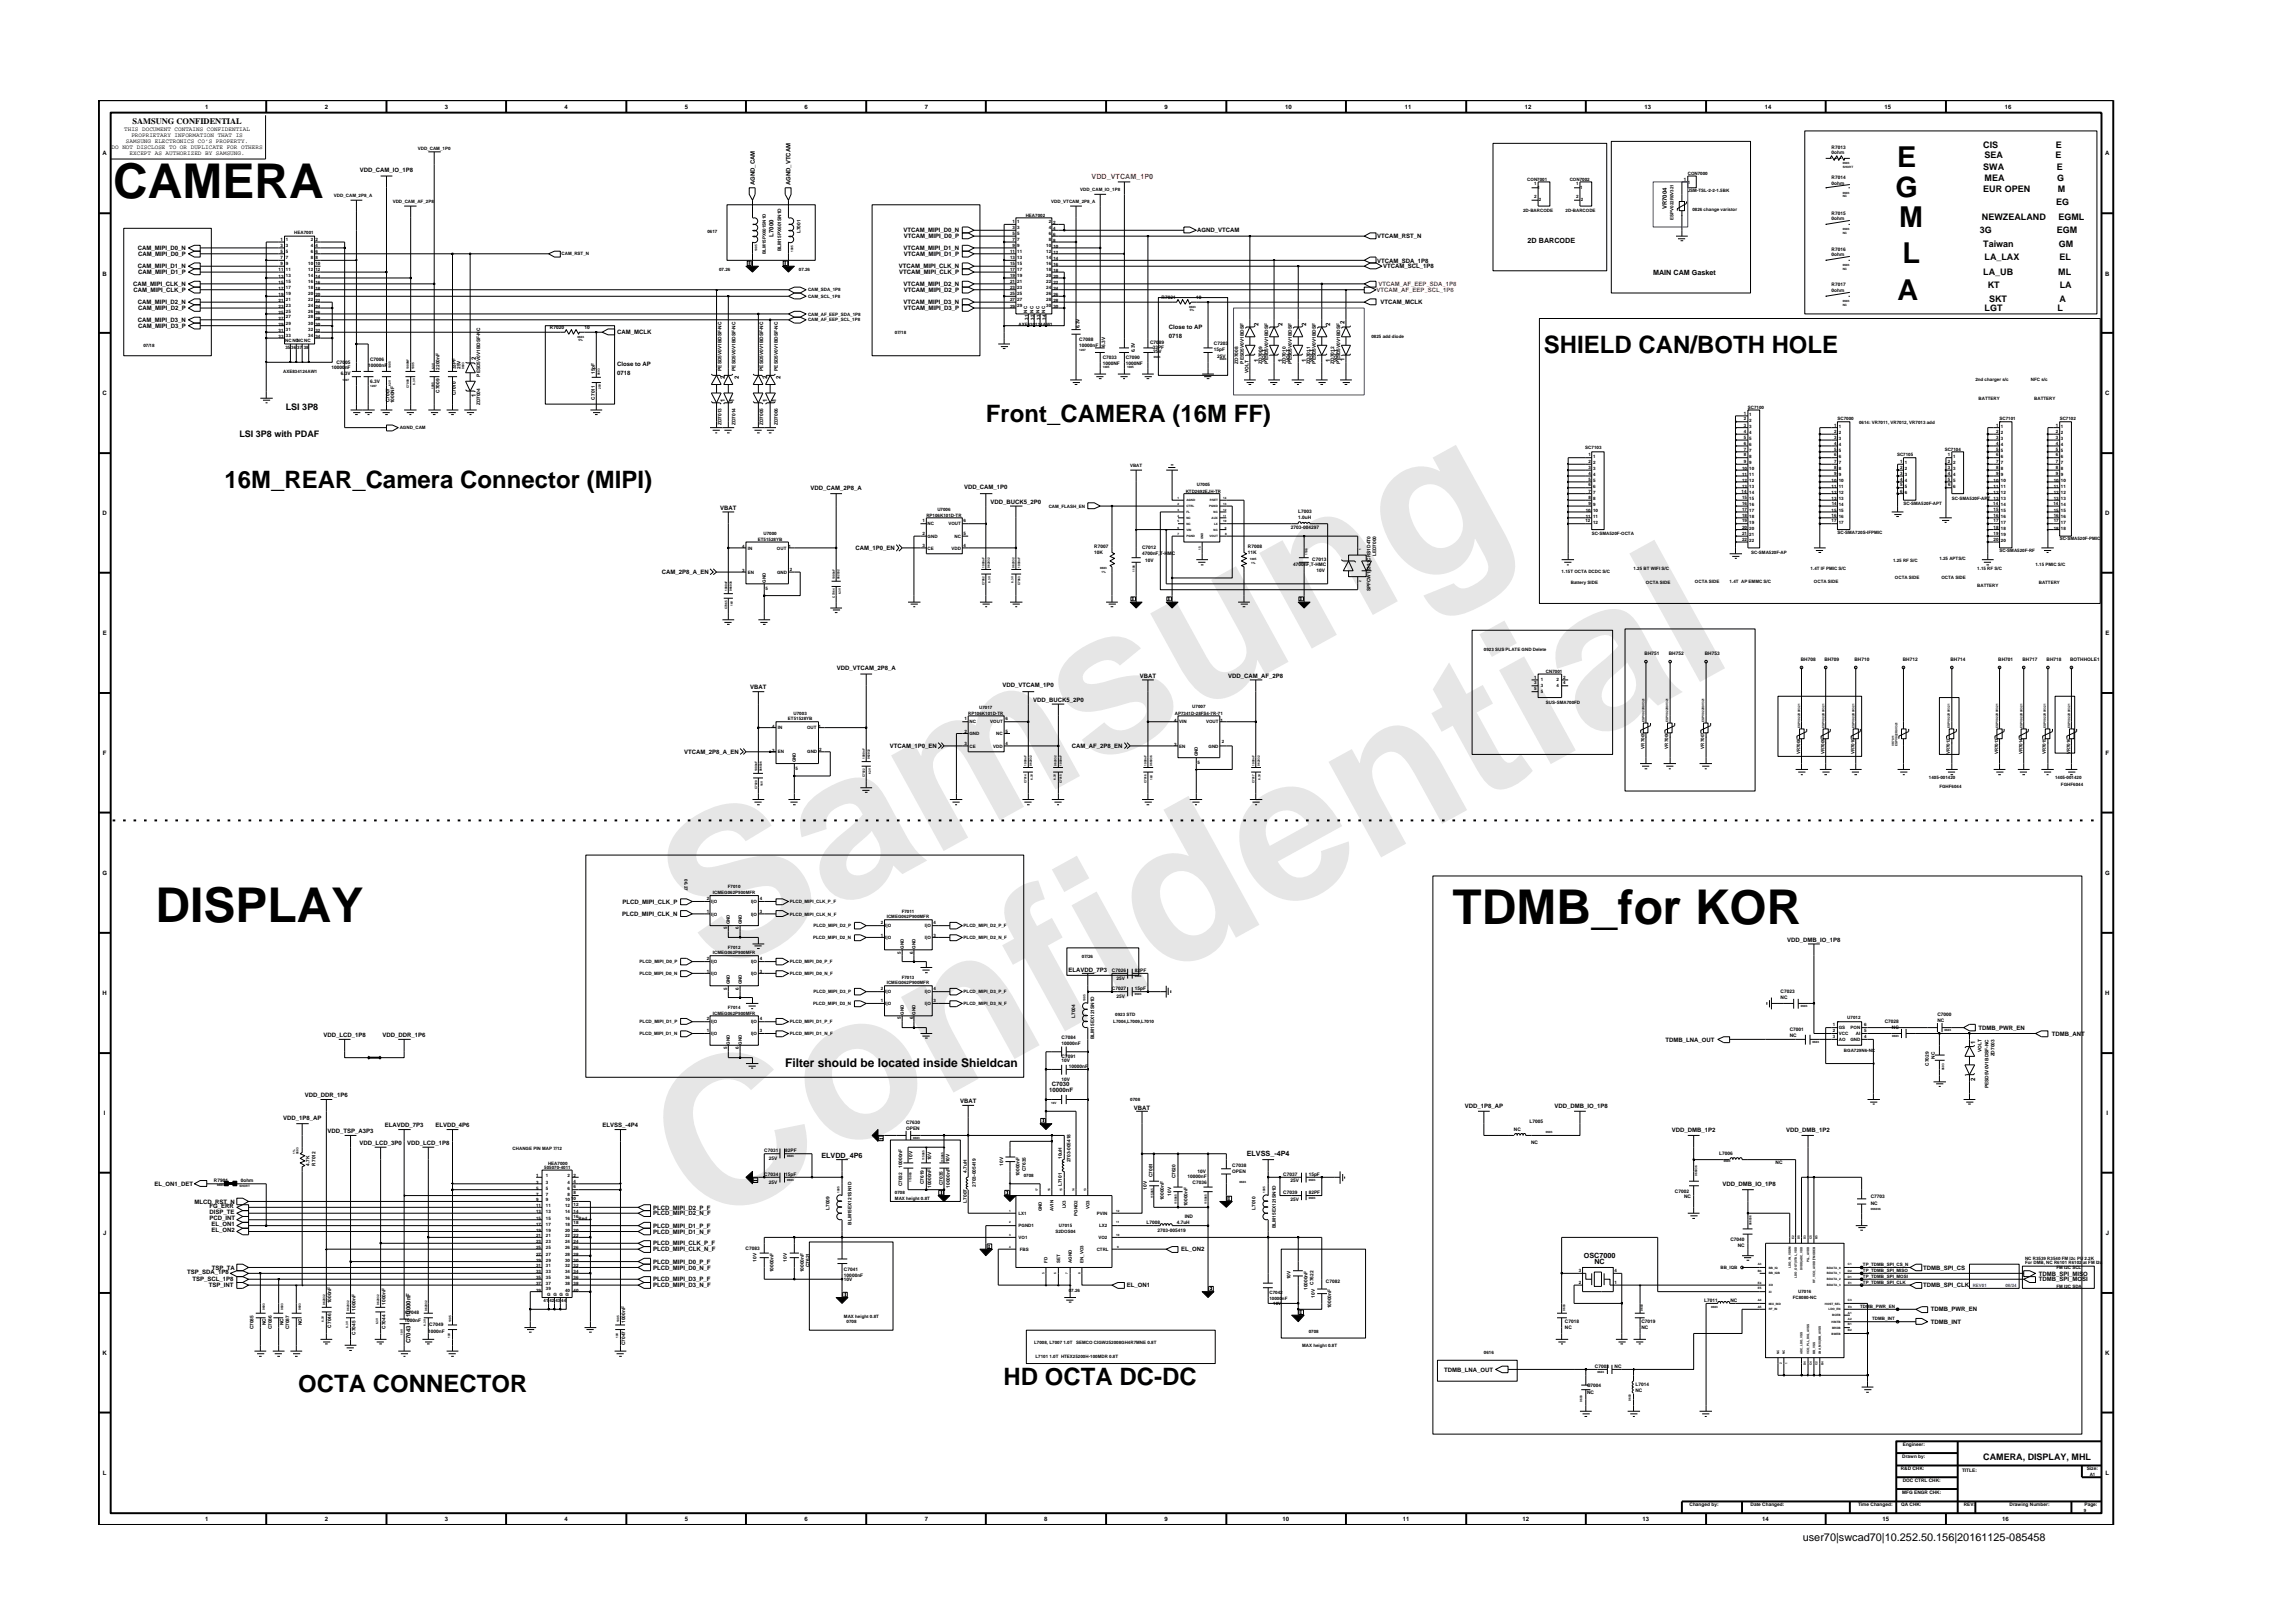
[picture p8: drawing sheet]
<svg xmlns="http://www.w3.org/2000/svg" width="297mm" height="210mm" viewBox="0 0 297 210" stroke-linecap="round" stroke-linejoin="round" font-family="sans-serif">
<defs><g id="words">
<g font-size="26.5" fill="#e6e6e6">
<text x="92.4" y="126.7" transform="rotate(-29 92.4 126.7)">Samsung</text>
<text x="91.1" y="159.4" transform="rotate(-29 91.1 159.4)">Confidential</text>
</g>
<g font-size="6.2">
<text x="14.7" y="25.7">CAMERA</text>
<text x="20.2" y="119.5">DISPLAY</text>
<text x="188.2" y="119.7">TDMB_for KOR</text>
</g>
<g font-size="3.7">
<text x="245.8" y="21.6">E</text>
<text x="245.6" y="25.5">G</text>
<text x="246" y="29.4">M</text>
<text x="246.5" y="34.1">L</text>
<text x="245.8" y="38.9">A</text>
</g>
<g font-size="3.1">
<text x="200" y="45.7">SHIELD CAN/BOTH HOLE</text>
<text x="127.7" y="54.6">Front_CAMERA (16M FF)</text>
<text x="29.1" y="63.2">16M_REAR_Camera Connector (MIPI)</text>
<text x="130" y="179.5">HD OCTA DC-DC</text>
<text x="38.6" y="180.3">OCTA CONNECTOR</text>
</g>
<text font-size="1.6" x="101.7" y="138.2">Filter should be located inside Shieldcan</text>
<text font-size="1.4" x="233.5" y="199.7">user70|swcad70|10.252.50.156|20161125-085458</text>
<g font-size="1.2">
<text x="256.9" y="19.2">CIS</text>
<text x="256.9" y="22">SWA</text>
<text x="257.1" y="20.5">SEA</text>
<text x="257.1" y="23.4">MEA</text>
<text x="266.3" y="20.5">E</text>
<text x="266.3" y="19.2">E</text>
<text x="266.4" y="22">E</text>
<text x="266.5" y="23.4">G</text>
<text x="256.7" y="28.5">NEWZEALAND</text>
<text x="256.9" y="24.9">EUR OPEN</text>
<text x="266.4" y="26.5">EG</text>
<text x="266.6" y="24.9">M</text>
<text x="266.6" y="28.5">EGML</text>
<text x="256.5" y="30.2">3G</text>
<text x="256.9" y="35.6">LA_UB</text>
<text x="256.9" y="31.9">Taiwan</text>
<text x="257.1" y="33.7">LA_LAX</text>
<text x="266.5" y="30.2">EGM</text>
<text x="266.6" y="35.6">ML</text>
<text x="266.7" y="31.9">GM</text>
<text x="266.8" y="33.7">EL</text>
<text x="257.1" y="40.3">LGT</text>
<text x="257.5" y="37.4">KT</text>
<text x="257.7" y="39.1">SKT</text>
<text x="266.5" y="40.3">L</text>
<text x="266.8" y="39.1">A</text>
<text x="266.8" y="37.4">LA</text>
<text x="37" y="53.1">LSI 3P8</text>
<text x="31" y="56.6">LSI 3P8 with PDAF</text>
<text x="256.9" y="189.1">CAMERA, DISPLAY, MHL</text>
</g>
<text font-size="1.1" x="17.2" y="16.1">SAMSUNG CONFIDENTIAL</text>
<text font-size=".9" fill="#f00" x="141.4" y="23.1">VDD_VTCAM_1P0</text>
<g font-size=".9">
<text x="197.9" y="31.5">2D BARCODE</text>
<text x="214.2" y="35.6">MAIN CAM Gasket</text>
<text x="106.4" y="150">ELVDD_4P6</text>
<text x="161.5" y="149.8">ELVSS_-4P4</text>
<text x="205.2" y="162.9">OSC7000</text>
<text x="206.5" y="163.7">NC</text>
</g>
<g font-size=".8">
<text x="16.1" y="17">THIS DOCUMENT CONTAINS CONFIDENTIAL</text>
<text x="17" y="17.8">PROPRIETARY INFORMATION THAT IS</text>
<text x="26.6" y="14.1">1</text>
<text x="42.1" y="14.1">2</text>
<text x="57.6" y="14.1">3</text>
<text x="73.1" y="14.1">4</text>
<text x="88.7" y="14.1">5</text>
<text x="104.2" y="14.1">6</text>
<text x="119.8" y="14.1">7</text>
<text x="150.9" y="14.1">9</text>
<text x="166.5" y="14.1">10</text>
<text x="182" y="14.1">11</text>
<text x="197.5" y="14.1">12</text>
<text x="213" y="14.1">13</text>
<text x="228.6" y="14.1">14</text>
<text x="244.1" y="14.1">15</text>
<text x="259.7" y="14.1">16</text>
<text x="13.3" y="20.1">A</text>
<text x="14.5" y="19.3">DO NOT DISCLOSE TO OR DUPLICATE FOR OTHERS</text>
<text x="16.3" y="18.5">SAMSUNG ELECTRONICS CO’S PROPERTY.</text>
<text x="16.8" y="20.1">EXCEPT AS AUTHORIZED BY SAMSUNG.</text>
<text x="46.6" y="22.3">VDD_CAM_IO_1P8</text>
<text x="97.8" y="24" transform="rotate(-90 97.8 24)">AGND_CAM</text>
<text x="102.4" y="24" transform="rotate(-90 102.4 24)">AGND_VTCAM</text>
<text x="272.7" y="20.1">A</text>
<text x="215.9" y="27.1" transform="rotate(-90 215.9 27.1)">VR7004</text>
<text x="13.3" y="35.7">B</text>
<text x="17.9" y="34.8">CAM_MIPI_D1_N</text>
<text x="17.9" y="32.4">CAM_MIPI_D0_N</text>
<text x="17.9" y="35.5">CAM_MIPI_D1_P</text>
<text x="17.9" y="33.2">CAM_MIPI_D0_P</text>
<text x="100.2" y="30.7" transform="rotate(-90 100.2 30.7)">L7000</text>
<text x="116.4" y="34.8">VTCAM_MIPI_CLK_N</text>
<text x="116.5" y="35.5">VTCAM_MIPI_CLK_P</text>
<text x="117" y="30.1">VTCAM_MIPI_D0_N</text>
<text x="117" y="32.4">VTCAM_MIPI_D1_N</text>
<text x="117.1" y="30.9">VTCAM_MIPI_D0_P</text>
<text x="117.1" y="33.2">VTCAM_MIPI_D1_P</text>
<text x="155.1" y="30.1">AGND_VTCAM</text>
<text x="178.4" y="30.9">VTCAM_RST_N</text>
<text x="178.4" y="34">VTCAM_SDA_1P8</text>
<text x="179.2" y="34.8">VTCAM_SCL_1P8</text>
<text x="272.7" y="35.7">B</text>
<text x="17.3" y="37.1">CAM_MIPI_CLK_N</text>
<text x="17.3" y="37.8">CAM_MIPI_CLK_P</text>
<text x="17.9" y="41.7">CAM_MIPI_D3_N</text>
<text x="17.9" y="39.4">CAM_MIPI_D2_N</text>
<text x="17.9" y="40.2">CAM_MIPI_D2_P</text>
<text x="117" y="37.1">VTCAM_MIPI_D2_N</text>
<text x="117" y="39.4">VTCAM_MIPI_D3_N</text>
<text x="117.1" y="37.8">VTCAM_MIPI_D2_P</text>
<text x="117.1" y="40.2">VTCAM_MIPI_D3_P</text>
<text x="178.8" y="39.4">VTCAM_MCLK</text>
<text x="17.9" y="42.5">CAM_MIPI_D3_P</text>
<text x="61.6" y="46.7" transform="rotate(-90 61.6 46.7)">2</text>
<text x="80" y="47.4">Close to AP</text>
<text x="80" y="43.3">CAM_MCLK</text>
<text x="151.4" y="43.8">0718</text>
<text x="151.4" y="42.6">Close to AP</text>
<text x="163" y="42.2" transform="rotate(-90 163 42.2)">2</text>
<text x="163" y="46.9" transform="rotate(-90 163 46.9)">1</text>
<text x="166.1" y="46.9" transform="rotate(-90 166.1 46.9)">1</text>
<text x="166.1" y="42.2" transform="rotate(-90 166.1 42.2)">2</text>
<text x="169.2" y="46.9" transform="rotate(-90 169.2 46.9)">1</text>
<text x="169.2" y="42.2" transform="rotate(-90 169.2 42.2)">2</text>
<text x="172.3" y="46.9" transform="rotate(-90 172.3 46.9)">1</text>
<text x="172.3" y="42.2" transform="rotate(-90 172.3 42.2)">2</text>
<text x="174.2" y="46.8" transform="rotate(-90 174.2 46.8)">1</text>
<text x="174.2" y="42" transform="rotate(-90 174.2 42)">2</text>
<text x="13.3" y="51.2">C</text>
<text x="61.6" y="51.4" transform="rotate(-90 61.6 51.4)">1</text>
<text x="80" y="48.6">0718</text>
<text x="93.9" y="52.1" transform="rotate(-90 93.9 52.1)">1</text>
<text x="93.9" y="49.1" transform="rotate(-90 93.9 49.1)">2</text>
<text x="95.1" y="52.1" transform="rotate(-90 95.1 52.1)">1</text>
<text x="95.7" y="49.1" transform="rotate(-90 95.7 49.1)">2</text>
<text x="99.4" y="52.1" transform="rotate(-90 99.4 52.1)">1</text>
<text x="99.4" y="49.1" transform="rotate(-90 99.4 49.1)">2</text>
<text x="100.5" y="52.1" transform="rotate(-90 100.5 52.1)">1</text>
<text x="101.1" y="49.1" transform="rotate(-90 101.1 49.1)">2</text>
<text x="272.7" y="51.2">C</text>
<text x="105" y="63.5">VDD_CAM_2P8_A</text>
<text x="124.9" y="63.3">VDD_CAM_1P0</text>
<text x="128.3" y="65.3">VDD_BUCK5_2P0</text>
<text x="13.3" y="66.8">D</text>
<text x="93.3" y="66">VBAT</text>
<text x="110.8" y="71.3">CAM_1P0_EN</text>
<text x="272.7" y="66.8">D</text>
<text x="85.7" y="74.4">CAM_2P8_A_EN</text>
<text x="13.3" y="82.3">E</text>
<text x="272.7" y="82.3">E</text>
<text x="97.2" y="89.3">VBAT</text>
<text x="108.4" y="86.8">VDD_VTCAM_2P8_A</text>
<text x="129.9" y="89">VDD_VTCAM_1P0</text>
<text x="147.6" y="87.8">VBAT</text>
<text x="159.1" y="87.8">VDD_CAM_AF_2P8</text>
<text x="133.8" y="90.9">VDD_BUCK5_2P0</text>
<text x="13.3" y="97.8">F</text>
<text x="88.6" y="97.7">VTCAM_2P8_A_EN</text>
<text x="115.3" y="96.9">VTCAM_1P0_EN</text>
<text x="138.8" y="96.9">CAM_AF_2P8_EN</text>
<text x="272.8" y="97.8">F</text>
<text x="13.3" y="113.3">G</text>
<text x="272.7" y="113.3">G</text>
<text x="80.6" y="118.7">PLCD_MIPI_CLK_N</text>
<text x="80.6" y="117.1">PLCD_MIPI_CLK_P</text>
<text x="138.4" y="125.9">ELAVDD_7P3</text>
<text x="231.5" y="122">VDD_DMB_IO_1P8</text>
<text x="13.3" y="128.9">H</text>
<text x="272.7" y="128.9">H</text>
<text x="41.9" y="134.3">VDD_LCD_1P8</text>
<text x="49.6" y="134.3">VDD_DDR_1P6</text>
<text x="215.8" y="134.9">TDMB_LNA_OUT</text>
<text x="255.9" y="135.2" transform="rotate(-90 255.9 135.2)">1</text>
<text x="256.3" y="133.4">TDMB_PWR_EN</text>
<text x="265.8" y="134.2">TDMB_ANT</text>
<text x="39.5" y="142.1">VDD_DDR_1P6</text>
<text x="124.4" y="142.9">VBAT</text>
<text x="135.9" y="141.5">10000nF</text>
<text x="136.3" y="140.7">C7030</text>
<text x="146.9" y="143.7">VBAT</text>
<text x="189.7" y="143.5">VDD_1P8_AP</text>
<text x="201.4" y="143.5">VDD_DMB_IO_1P8</text>
<text x="255.9" y="140" transform="rotate(-90 255.9 140)">2</text>
<text x="13.5" y="144.4">I</text>
<text x="36.7" y="145.1">VDD_1P8_AP</text>
<text x="42.4" y="146.8">VDD_TSP_A3P3</text>
<text x="46.6" y="148.4">VDD_LCD_3P0</text>
<text x="49.8" y="146">ELAVDD_7P3</text>
<text x="52.7" y="148.4">VDD_LCD_1P8</text>
<text x="56.4" y="146">ELVDD_4P6</text>
<text x="78.1" y="146">ELVSS_-4P4</text>
<text x="216.6" y="146.7">VDD_DMB_1P2</text>
<text x="231.4" y="146.7">VDD_DMB_1P2</text>
<text x="272.9" y="144.4">I</text>
<text x="20" y="153.6">EL_ON1_DET</text>
<text x="25.2" y="155.9">MLCD_RST_N</text>
<text x="223.1" y="153.6">VDD_DMB_IO_1P8</text>
<text x="13.4" y="160">J</text>
<text x="27.1" y="158">PCD_INT</text>
<text x="27.1" y="157.3">DISP_TE</text>
<text x="27.1" y="156.5">FG_ERR</text>
<text x="27.4" y="159.7">EL_ON2</text>
<text x="27.4" y="158.8">EL_ON1</text>
<text x="84.6" y="156.7">PLCD_MIPI_D2_P_F</text>
<text x="84.6" y="161.3">PLCD_MIPI_CLK_P_F</text>
<text x="84.6" y="159.8">PLCD_MIPI_D1_N_F</text>
<text x="84.6" y="159.1">PLCD_MIPI_D1_P_F</text>
<text x="84.6" y="157.5">PLCD_MIPI_D2_N_F</text>
<text x="272.8" y="160">J</text>
<text x="24.3" y="165.1">TSP_SDA_1P8</text>
<text x="24.9" y="166">TSP_SCL_1P8</text>
<text x="27.1" y="166.8">TSP_INT</text>
<text x="27.4" y="164.5">TSP_TA</text>
<text x="84.6" y="166.8">PLCD_MIPI_D3_N_F</text>
<text x="84.6" y="166">PLCD_MIPI_D3_P_F</text>
<text x="84.6" y="164.5">PLCD_MIPI_D0_N_F</text>
<text x="84.6" y="163.7">PLCD_MIPI_D0_P_F</text>
<text x="84.6" y="162.1">PLCD_MIPI_CLK_N_F</text>
<text x="146" y="166.8">EL_ON1</text>
<text x="153" y="162.1">EL_ON2</text>
<text x="249.1" y="164.5">TDMB_SPI_CS</text>
<text x="249.1" y="166.8">TDMB_SPI_CLK</text>
<text x="264.1" y="166">TDMB_SPI_MOSI</text>
<text x="264.1" y="165.2">TDMB_SPI_MISO</text>
<text x="53.2" y="170.6" transform="rotate(-90 53.2 170.6)">10000nF</text>
<text x="250.1" y="171.5">TDMB_INT</text>
<text x="250.1" y="169.9">TDMB_PWR_EN</text>
<text x="13.3" y="175.5">K</text>
<text x="53.2" y="174" transform="rotate(-90 53.2 174)">C7043</text>
<text x="187.1" y="177.7">TDMB_LNA_OUT</text>
<text x="272.7" y="175.5">K</text>
<text x="13.3" y="191.1">L</text>
<text x="272.8" y="191.1">L</text>
<text x="26.6" y="197.1">1</text>
<text x="42.1" y="197.1">2</text>
<text x="57.6" y="197.1">3</text>
<text x="73.1" y="197.1">4</text>
<text x="88.7" y="197.1">5</text>
<text x="104.2" y="197.1">6</text>
<text x="119.8" y="197.1">7</text>
<text x="135.3" y="197.1">8</text>
<text x="150.9" y="197.1">9</text>
<text x="166.1" y="197.1">10</text>
<text x="181.7" y="197.1">11</text>
<text x="197.2" y="197.1">12</text>
<text x="212.8" y="197.1">13</text>
<text x="228.3" y="197.1">14</text>
<text x="243.9" y="197.1">15</text>
<text x="259.4" y="197.1">16</text>
</g>
<g font-size=".8" fill="#f00">
<text x="178.3" y="37.8">VTCAM_AF_EEP_SCL_1P8</text>
<text x="178.6" y="37.1">VTCAM_AF_EEP_SDA_1P8</text>
</g>
<g font-size=".6">
<text x="54.1" y="19.4">VDD_CAM_1P0</text>
<text x="197.8" y="23.4">CON7001</text>
<text x="198.8" y="24">1</text>
<text x="203.3" y="23.4">CON7002</text>
<text x="204.2" y="24">1</text>
<text x="218.1" y="23.4">1</text>
<text x="218.6" y="22.6">CON7000</text>
<text x="218.6" y="23.8">1</text>
<text x="237.3" y="23.1">R7014</text>
<text x="237.3" y="23.9">0ohm</text>
<text x="237.3" y="19.2">R7013</text>
<text x="237.3" y="20">0ohm</text>
<text x="43.3" y="25.6">VDD_CAM_2P8_A</text>
<text x="50.9" y="26.3">VDD_CAM_AF_2P8</text>
<text x="131.2" y="29.7">3</text>
<text x="131.2" y="28.9">1 1</text>
<text x="131.8" y="29.7">3</text>
<text x="132.9" y="28.1">HEA7002</text>
<text x="135.8" y="29.7">4</text>
<text x="135.8" y="28.9">2</text>
<text x="136.2" y="26.3">VDD_VTCAM_2P8_A</text>
<text x="136.4" y="29.8">4</text>
<text x="136.4" y="29.1">2</text>
<text x="139.9" y="24.8">VDD_CAM_IO_1P8</text>
<text x="197.3" y="27.5">2D-BARCODE</text>
<text x="198.8" y="25.6">2</text>
<text x="199.2" y="24.5">1</text>
<text x="199.3" y="26">2</text>
<text x="202.8" y="27.5">2D-BARCODE</text>
<text x="204.2" y="25.6">2</text>
<text x="204.7" y="24.5">1</text>
<text x="204.8" y="26">2</text>
<text x="216.8" y="28.5" transform="rotate(-90 216.8 28.5)">ESPV022R0V321</text>
<text x="218.6" y="24.9">JSM-TSL-2-2-1.5BK</text>
<text x="219.2" y="27.3">0826 change varistor</text>
<text x="237.3" y="27.8">R7015</text>
<text x="237.3" y="28.6">0ohm</text>
<text x="36.1" y="35.1">11 11</text>
<text x="36.4" y="33.6">7</text>
<text x="36.4" y="34.3">9 9</text>
<text x="36.4" y="31.9">3 3</text>
<text x="36.4" y="31.2">1 1</text>
<text x="36.4" y="32.8">5 5</text>
<text x="37" y="35.8">13</text>
<text x="37" y="33.6">7</text>
<text x="38.1" y="30.3">HEA7001</text>
<text x="39.9" y="35.1">12 12</text>
<text x="39.9" y="34.3">10 10</text>
<text x="39.9" y="35.8">14</text>
<text x="40.3" y="33.6">8 8</text>
<text x="40.3" y="32.8">6 6</text>
<text x="40.3" y="31.2">2</text>
<text x="40.3" y="31.9">4 4</text>
<text x="40.9" y="31.2">2</text>
<text x="72.8" y="33.1">CAM_RST_N</text>
<text x="91.6" y="30.2">0617</text>
<text x="93.2" y="35.1">07.26</text>
<text x="99.2" y="32.9" transform="rotate(-90 99.2 32.9)">BLM15PX601SN1D</text>
<text x="101.2" y="32.5" transform="rotate(-90 101.2 32.5)">BLM15PX601SN1D</text>
<text x="103.5" y="35.1">07.26</text>
<text x="103.7" y="30.2" transform="rotate(-90 103.7 30.2)">L7001</text>
<text x="130.8" y="34.3">15</text>
<text x="130.8" y="35.1">17 17</text>
<text x="130.8" y="35.8">19</text>
<text x="130.8" y="32.8">11</text>
<text x="130.8" y="33.6">13 13</text>
<text x="131.2" y="30.4">5 5</text>
<text x="131.2" y="31.2">7</text>
<text x="131.2" y="31.9">9 9</text>
<text x="131.8" y="31.2">7</text>
<text x="131.8" y="34.3">15</text>
<text x="131.8" y="35.8">19</text>
<text x="131.8" y="32.8">11</text>
<text x="135.5" y="33.6">14</text>
<text x="135.5" y="34.3">16</text>
<text x="135.5" y="35.1">18</text>
<text x="135.5" y="35.8">20</text>
<text x="135.5" y="31.9">10</text>
<text x="135.5" y="32.8">12</text>
<text x="135.8" y="30.4">6</text>
<text x="135.8" y="31.2">8</text>
<text x="136.4" y="30.6">6</text>
<text x="136.4" y="31.4">8</text>
<text x="136.5" y="33.7">14</text>
<text x="136.5" y="34.5">16</text>
<text x="136.5" y="35.2">18</text>
<text x="136.5" y="32.1">10</text>
<text x="136.5" y="32.9">12</text>
<text x="237.3" y="32.5">R7016</text>
<text x="237.3" y="33.2">0ohm</text>
<text x="36.1" y="36">13</text>
<text x="36.1" y="36.8">15</text>
<text x="36.1" y="37.5">17</text>
<text x="36.1" y="38.4">19</text>
<text x="36.1" y="39.1">21</text>
<text x="36.1" y="39.9">23</text>
<text x="36.1" y="40.7">25</text>
<text x="36.1" y="41.4">27</text>
<text x="37" y="36.6">15</text>
<text x="37" y="37.5">17</text>
<text x="37" y="38.2">19</text>
<text x="37" y="39">21</text>
<text x="37" y="39.7">23</text>
<text x="37" y="40.5">25</text>
<text x="37" y="41.3">27</text>
<text x="39.9" y="36.6">16</text>
<text x="39.9" y="37.5">18</text>
<text x="39.9" y="38.2">20</text>
<text x="39.9" y="39.7">24</text>
<text x="39.9" y="41.3">28</text>
<text x="39.9" y="39">22</text>
<text x="39.9" y="40.5">26</text>
<text x="40.9" y="37.5">18</text>
<text x="40.9" y="36">14</text>
<text x="40.9" y="36.8">16</text>
<text x="40.9" y="38.4">20</text>
<text x="40.9" y="39.1">22</text>
<text x="40.9" y="39.9">24</text>
<text x="40.9" y="40.7">26</text>
<text x="40.9" y="41.4">28</text>
<text x="104.7" y="41.6">CAM_AF_EEP_SCL_1P8</text>
<text x="104.7" y="38.6">CAM_SCL_1P8</text>
<text x="104.7" y="40.9">CAM_AF_EEP_SDA_1P8</text>
<text x="104.7" y="37.7">CAM_SDA_1P8</text>
<text x="130.8" y="39.9">29</text>
<text x="130.8" y="37.5">23</text>
<text x="130.8" y="39">27 27</text>
<text x="130.8" y="38.2">25</text>
<text x="130.8" y="36.6">21 21</text>
<text x="131.8" y="39.7">29</text>
<text x="131.8" y="37.5">23</text>
<text x="131.8" y="38.2">25</text>
<text x="133" y="40.5" transform="rotate(-90 133 40.5)">NC</text>
<text x="133.2" y="41.4" transform="rotate(-90 133.2 41.4)">31</text>
<text x="133.9" y="40.5" transform="rotate(-90 133.9 40.5)">NC</text>
<text x="134" y="41.4" transform="rotate(-90 134 41.4)">32</text>
<text x="134.6" y="40.5" transform="rotate(-90 134.6 40.5)">NC</text>
<text x="134.7" y="41.4" transform="rotate(-90 134.7 41.4)">33</text>
<text x="135.4" y="40.5" transform="rotate(-90 135.4 40.5)">NC</text>
<text x="135.5" y="41.4" transform="rotate(-90 135.5 41.4)">34</text>
<text x="135.5" y="39.7">30</text>
<text x="135.5" y="36.6">22</text>
<text x="135.5" y="37.5">24</text>
<text x="135.5" y="39">28</text>
<text x="135.5" y="38.2">26</text>
<text x="136.5" y="39.9">30</text>
<text x="136.5" y="36.8">22</text>
<text x="136.5" y="37.5">24</text>
<text x="136.5" y="38.4">26</text>
<text x="136.5" y="39.1">28</text>
<text x="136.5" y="36">20</text>
<text x="150.5" y="38.7">R7021</text>
<text x="155" y="38.7">10</text>
<text x="237.3" y="37.1">R7017</text>
<text x="237.3" y="37.9">0ohm</text>
<text x="18.6" y="45">07/18</text>
<text x="36.1" y="43">31</text>
<text x="36.1" y="43.8">33</text>
<text x="36.1" y="42.2">29</text>
<text x="36.9" y="44.3">NCNCNCNC</text>
<text x="37" y="45.2">35</text>
<text x="37" y="42.9">31</text>
<text x="37" y="43.6">33</text>
<text x="37" y="42.1">29</text>
<text x="37.7" y="45.2">36</text>
<text x="38.5" y="45.2">37 38</text>
<text x="39.9" y="42.9">32</text>
<text x="39.9" y="43.6">34</text>
<text x="39.9" y="42.1">30</text>
<text x="40.9" y="43">32</text>
<text x="40.9" y="43.8">34</text>
<text x="40.9" y="42.2">30</text>
<text x="42.9" y="47.9">10000nF</text>
<text x="43.6" y="47.1">C7005</text>
<text x="47.7" y="47.6">10000nF</text>
<text x="47.9" y="46.8">C7006</text>
<text x="57" y="47.9" transform="rotate(-90 57 47.9)">2200nF</text>
<text x="59.1" y="47.8" transform="rotate(-90 59.1 47.8)">33PF</text>
<text x="59.7" y="47.8" transform="rotate(-90 59.7 47.8)">25V</text>
<text x="71.2" y="42.6">R7020</text>
<text x="75.7" y="42.6">10</text>
<text x="115.9" y="43.2">07/18</text>
<text x="131.9" y="42.2">AXE630124AW1</text>
<text x="139.8" y="45">10000nF</text>
<text x="139.8" y="44.1">C7088</text>
<text x="139.8" y="42.5" transform="rotate(-90 139.8 42.5)">6.3V</text>
<text x="142.9" y="47.3">1000NF</text>
<text x="142.9" y="46.5">C7033</text>
<text x="143.1" y="44.9" transform="rotate(-90 143.1 44.9)">6.3V</text>
<text x="145.8" y="47.3">1000NF</text>
<text x="145.8" y="46.5">C7090</text>
<text x="147" y="45.7" transform="rotate(-90 147 45.7)">6.3V</text>
<text x="149" y="44.6">C7089</text>
<text x="149.3" y="45.2">33PF</text>
<text x="149.4" y="45.8">25V</text>
<text x="157.3" y="45.5">15pF</text>
<text x="157.3" y="44.7">C7203</text>
<text x="157.7" y="46.3">25V</text>
<text x="160.4" y="47.1" transform="rotate(-90 160.4 47.1)">ZD7008</text>
<text x="161.1" y="47.1" transform="rotate(-90 161.1 47.1)">PESD5V0V1BDSF</text>
<text x="163.5" y="47.1" transform="rotate(-90 163.5 47.1)">ZD7009</text>
<text x="163.9" y="46.9" transform="rotate(-90 163.9 46.9)">VOLT</text>
<text x="164.3" y="47.1" transform="rotate(-90 164.3 47.1)">PESD5V0V1BDSF</text>
<text x="166.6" y="47.1" transform="rotate(-90 166.6 47.1)">ZD7010</text>
<text x="167.1" y="46.9" transform="rotate(-90 167.1 46.9)">VOLT</text>
<text x="167.3" y="47.1" transform="rotate(-90 167.3 47.1)">PESD5V0V1BDSF</text>
<text x="169.7" y="47.1" transform="rotate(-90 169.7 47.1)">ZD7011</text>
<text x="170.1" y="46.9" transform="rotate(-90 170.1 46.9)">VOLT</text>
<text x="170.5" y="47.1" transform="rotate(-90 170.5 47.1)">PESD5V0V1BDSF</text>
<text x="172.8" y="47.1" transform="rotate(-90 172.8 47.1)">ZD7012</text>
<text x="173.3" y="46.9" transform="rotate(-90 173.3 46.9)">VOLT</text>
<text x="173.6" y="47.1" transform="rotate(-90 173.6 47.1)">PESD5V0V1BDSF</text>
<text x="177.7" y="43.8">0825 add diode</text>
<text x="36.7" y="48.3">AXE834124AW1</text>
<text x="44.1" y="48.6">6.3V</text>
<text x="47.9" y="49.6">6.3V</text>
<text x="50.5" y="52.1" transform="rotate(-90 50.5 52.1)">C7007</text>
<text x="51.1" y="52.3" transform="rotate(-90 51.1 52.3)">1000NF</text>
<text x="57" y="50.9" transform="rotate(-90 57 50.9)">C7009</text>
<text x="59.1" y="51.2" transform="rotate(-90 59.1 51.2)">C7010</text>
<text x="62.2" y="52.5" transform="rotate(-90 62.2 52.5)">ZD7004</text>
<text x="62.2" y="48.8" transform="rotate(-90 62.2 48.8)">PESD5V0V1BDSF-NC</text>
<text x="77.1" y="51.8" transform="rotate(-90 77.1 51.8)">C7011</text>
<text x="77.1" y="48.5" transform="rotate(-90 77.1 48.5)">15pF</text>
<text x="93.4" y="48" transform="rotate(-90 93.4 48)">PESD5V0V1BDSF-NC</text>
<text x="95.3" y="48" transform="rotate(-90 95.3 48)">PESD5V0V1BDSF-NC</text>
<text x="98.9" y="48" transform="rotate(-90 98.9 48)">PESD5V0V1BDSF-NC</text>
<text x="100.8" y="48" transform="rotate(-90 100.8 48)">PESD5V0V1BDSF-NC</text>
<text x="161.7" y="48.3" transform="rotate(-90 161.7 48.3)">VOLT</text>
<text x="225.9" y="53.7">1</text>
<text x="226.4" y="52.9">SC7100</text>
<text x="226.6" y="53.9">1</text>
<text x="255.9" y="49.4">2nd charger s/c</text>
<text x="256.3" y="51.8">BATTERY</text>
<text x="263.1" y="49.4">NFC s/c</text>
<text x="263.5" y="51.8">BATTERY</text>
<text x="51.8" y="55.6">AGND_CAM</text>
<text x="93.4" y="55.1" transform="rotate(-90 93.4 55.1)">ZD7013</text>
<text x="95.3" y="55.1" transform="rotate(-90 95.3 55.1)">ZD7014</text>
<text x="98.9" y="55.1" transform="rotate(-90 98.9 55.1)">ZD7005</text>
<text x="100.8" y="55.1" transform="rotate(-90 100.8 55.1)">ZD7006</text>
<text x="205.4" y="58.2">SC7103</text>
<text x="205.8" y="59.1">1</text>
<text x="205.8" y="60">2</text>
<text x="206.4" y="59.3">1</text>
<text x="225.9" y="57.6">6</text>
<text x="225.9" y="58.4">7</text>
<text x="225.9" y="59.1">8</text>
<text x="225.9" y="60">9</text>
<text x="225.9" y="54.5">2</text>
<text x="225.9" y="55.3">3</text>
<text x="225.9" y="56.1">4</text>
<text x="225.9" y="56.8">5</text>
<text x="226.6" y="58.5">7</text>
<text x="226.6" y="59.3">8</text>
<text x="226.6" y="54.6">2</text>
<text x="226.6" y="55.4">3</text>
<text x="226.6" y="56.2">4</text>
<text x="226.6" y="57">5</text>
<text x="226.6" y="57.8">6</text>
<text x="237.6" y="60">7</text>
<text x="237.6" y="56.1">2</text>
<text x="237.6" y="56.8">3</text>
<text x="237.6" y="57.6">4</text>
<text x="237.6" y="58.4">5</text>
<text x="237.6" y="59.1">6</text>
<text x="237.6" y="55.3">1</text>
<text x="238" y="54.5">SC7000</text>
<text x="238.2" y="56.2">2</text>
<text x="238.2" y="57">3</text>
<text x="238.2" y="57.8">4</text>
<text x="238.2" y="58.5">5</text>
<text x="238.2" y="59.3">6</text>
<text x="238.2" y="55.4">1</text>
<text x="240.8" y="54.9">0614: VR7011, VR7012, VR7013 add</text>
<text x="245.7" y="59.1">SC7105</text>
<text x="246.2" y="60">1</text>
<text x="251.9" y="58.4">SC7104</text>
<text x="252.3" y="59.1">1</text>
<text x="252.3" y="60">2</text>
<text x="253" y="59.3">1</text>
<text x="258.6" y="56.1">2</text>
<text x="258.6" y="56.8">3</text>
<text x="258.6" y="57.6">4</text>
<text x="258.6" y="58.4">5</text>
<text x="258.6" y="59.1">6</text>
<text x="258.6" y="60">7</text>
<text x="258.6" y="55.3">1</text>
<text x="259" y="54.5">SC7101</text>
<text x="259.2" y="56.2">2</text>
<text x="259.2" y="57">3</text>
<text x="259.2" y="57.8">4</text>
<text x="259.2" y="58.5">5</text>
<text x="259.2" y="59.3">6</text>
<text x="259.2" y="55.4">1</text>
<text x="266.3" y="56.1">2</text>
<text x="266.3" y="56.8">3</text>
<text x="266.3" y="57.6">4</text>
<text x="266.3" y="58.4">5</text>
<text x="266.3" y="59.1">6</text>
<text x="266.3" y="60">7</text>
<text x="266.3" y="55.3">1</text>
<text x="266.8" y="54.5">SC7102</text>
<text x="267" y="56.2">2</text>
<text x="267" y="57">3</text>
<text x="267" y="57.8">4</text>
<text x="267" y="58.5">5</text>
<text x="267" y="59.3">6</text>
<text x="267" y="55.4">1</text>
<text x="135.9" y="65.8">CAM_FLASH_EN</text>
<text x="146.4" y="60.5">VBAT</text>
<text x="153.6" y="63.9">KTD2692EJH-TR</text>
<text x="155" y="63">U7005</text>
<text x="205.8" y="61.5">4</text>
<text x="205.8" y="62.3">5</text>
<text x="205.8" y="63">6</text>
<text x="205.8" y="63.9">7</text>
<text x="205.8" y="64.6">8</text>
<text x="205.8" y="65.4">9</text>
<text x="205.8" y="60.7">3</text>
<text x="206.4" y="61.7">4</text>
<text x="206.4" y="62.4">5</text>
<text x="206.4" y="63.2">6</text>
<text x="206.4" y="64">7</text>
<text x="206.4" y="64.8">8</text>
<text x="206.4" y="65.6">9</text>
<text x="206.4" y="60.1">2</text>
<text x="206.4" y="60.9">3</text>
<text x="225.6" y="63.9">14</text>
<text x="225.7" y="60.9">10 10</text>
<text x="225.7" y="61.7">11</text>
<text x="225.7" y="62.4">12</text>
<text x="225.7" y="63.2">13 13</text>
<text x="225.7" y="64.6">15</text>
<text x="225.7" y="65.4">16</text>
<text x="226.6" y="60.1">9</text>
<text x="226.6" y="62.4">12</text>
<text x="226.6" y="64">14</text>
<text x="226.6" y="64.8">15</text>
<text x="226.6" y="65.6">16</text>
<text x="226.6" y="61.7">11</text>
<text x="237.3" y="62.4">10 10</text>
<text x="237.3" y="63.2">11</text>
<text x="237.3" y="64">12</text>
<text x="237.3" y="64.8">13 13</text>
<text x="237.3" y="65.4">14</text>
<text x="237.6" y="60.7">8</text>
<text x="237.6" y="61.5">9</text>
<text x="238.2" y="60.1">7</text>
<text x="238.2" y="60.9">8</text>
<text x="238.2" y="61.7">9</text>
<text x="238.2" y="63.2">11</text>
<text x="238.2" y="64">12</text>
<text x="238.2" y="65.6">14</text>
<text x="246.2" y="60.7">2</text>
<text x="246.2" y="61.5">3</text>
<text x="246.2" y="62.3">4</text>
<text x="246.2" y="63">5</text>
<text x="246.2" y="63.9">6</text>
<text x="246.6" y="65.5">SC-SMA520F-APT</text>
<text x="246.7" y="60.1">1</text>
<text x="246.7" y="60.9">2</text>
<text x="246.7" y="61.7">3</text>
<text x="246.7" y="62.4">4</text>
<text x="246.7" y="63.2">5</text>
<text x="246.7" y="64">6</text>
<text x="252.3" y="60.7">3</text>
<text x="252.3" y="61.5">4</text>
<text x="252.3" y="62.3">5</text>
<text x="252.3" y="63">6</text>
<text x="252.8" y="64.7">SC-SMA520F-APT</text>
<text x="253" y="60.1">2</text>
<text x="253" y="60.9">3</text>
<text x="253" y="61.7">4</text>
<text x="253" y="62.4">5</text>
<text x="253" y="63.2">6</text>
<text x="258.2" y="65.4">14</text>
<text x="258.3" y="64">12 12</text>
<text x="258.3" y="63.2">11 11</text>
<text x="258.3" y="64.8">13</text>
<text x="258.3" y="62.4">10</text>
<text x="258.6" y="61.5">9</text>
<text x="258.6" y="60.7">8</text>
<text x="259.2" y="61.7">9</text>
<text x="259.2" y="60.1">7</text>
<text x="259.2" y="60.9">8</text>
<text x="259.2" y="64.8">13</text>
<text x="259.2" y="65.6">14</text>
<text x="259.2" y="62.4">10</text>
<text x="266" y="65.4">14</text>
<text x="266.1" y="62.4">10 10</text>
<text x="266.1" y="63.2">11</text>
<text x="266.1" y="64">12</text>
<text x="266.1" y="64.8">13 13</text>
<text x="266.3" y="60.7">8</text>
<text x="266.3" y="61.5">9</text>
<text x="267" y="60.9">8</text>
<text x="267" y="61.7">9</text>
<text x="267" y="60.1">7</text>
<text x="267" y="63.2">11</text>
<text x="267" y="64">12</text>
<text x="267" y="65.6">14</text>
<text x="96.1" y="71">4</text>
<text x="96.9" y="71.2">IN</text>
<text x="98.2" y="70">ET51528YB</text>
<text x="98.9" y="69.3">U7000</text>
<text x="100.7" y="71.2">OUT</text>
<text x="102.2" y="71">1</text>
<text x="119.5" y="70.8">3</text>
<text x="119.5" y="69.3">2</text>
<text x="119.5" y="67.7">1</text>
<text x="120" y="66.9">RP106K101D-TR</text>
<text x="120.2" y="71.2">CE</text>
<text x="120.2" y="69.7">GND</text>
<text x="120.2" y="68.1">NC</text>
<text x="121.4" y="66.2">U7006</text>
<text x="122.9" y="68.1">VOUT</text>
<text x="123.3" y="71.2">VDD</text>
<text x="123.6" y="69.7">NC</text>
<text x="124.8" y="69.3">5</text>
<text x="124.8" y="70.8">4</text>
<text x="124.8" y="67.7">6</text>
<text x="141.8" y="71.7">10K</text>
<text x="141.8" y="71">R7007</text>
<text x="147.9" y="71.9">4700nF,T-HMC</text>
<text x="147.9" y="71.1">C7012</text>
<text x="161.7" y="71">R7008</text>
<text x="161.7" y="71.7">11K</text>
<text x="167.2" y="68.5">2703-004297</text>
<text x="168.2" y="66.5">L7003</text>
<text x="168.2" y="67.3">1.0uH</text>
<text x="205.4" y="67.7">12</text>
<text x="205.4" y="66.3">10 10</text>
<text x="205.4" y="67.1">11</text>
<text x="206.2" y="69.4">SC-SMA520F-OCTA</text>
<text x="206.4" y="67.1">11</text>
<text x="206.4" y="67.8">12</text>
<text x="225.7" y="68.5">20</text>
<text x="225.7" y="69.3">21</text>
<text x="225.7" y="70">22</text>
<text x="225.7" y="66.2">17</text>
<text x="225.7" y="66.9">18</text>
<text x="225.7" y="67.7">19</text>
<text x="226.6" y="68.6">20</text>
<text x="226.6" y="69.5">21</text>
<text x="226.6" y="70.2">22</text>
<text x="226.6" y="66.3">17</text>
<text x="226.6" y="67.1">18</text>
<text x="226.6" y="67.8">19</text>
<text x="226.9" y="71.8">SC-SMA520F-AP</text>
<text x="237.3" y="66.3">15</text>
<text x="237.3" y="66.9">16</text>
<text x="237.3" y="67.7">17</text>
<text x="238" y="69.2">SC-SMA720S-IFPMIC</text>
<text x="238.2" y="66.3">15</text>
<text x="238.2" y="67.1">16</text>
<text x="238.2" y="67.8">17</text>
<text x="258.3" y="66.2">15</text>
<text x="258.3" y="66.9">16</text>
<text x="258.3" y="67.7">17</text>
<text x="258.3" y="68.5">18</text>
<text x="258.3" y="69.3">19</text>
<text x="258.3" y="70">20</text>
<text x="259" y="71.6">SC-SMA520F-RF</text>
<text x="259.2" y="70.2">20</text>
<text x="259.2" y="66.3">15</text>
<text x="259.2" y="67.1">16</text>
<text x="259.2" y="67.8">17</text>
<text x="259.2" y="68.6">18</text>
<text x="259.2" y="69.5">19</text>
<text x="266.1" y="67.7">17</text>
<text x="266.1" y="68.6">18 18</text>
<text x="266.1" y="66.9">16</text>
<text x="266.1" y="66.3">15</text>
<text x="266.8" y="70">SC-SMA520F-PMIC</text>
<text x="267" y="67.8">17</text>
<text x="267" y="66.3">15</text>
<text x="267" y="67.1">16</text>
<text x="96.1" y="74.1">3</text>
<text x="96.9" y="74.3">EN</text>
<text x="99.2" y="76.4">5</text>
<text x="99.2" y="75.5" transform="rotate(-90 99.2 75.5)">GND</text>
<text x="100.7" y="74.3">GND</text>
<text x="102.3" y="73.9">2</text>
<text x="148.4" y="72.8">10V</text>
<text x="167.5" y="73.4">4700nF,T-HMC</text>
<text x="170" y="72.6">C7013</text>
<text x="170.5" y="74.1">10V</text>
<text x="177.5" y="76.6" transform="rotate(-90 177.5 76.6)">SPFCW13331CRS1D4T0</text>
<text x="178.3" y="72.1" transform="rotate(-90 178.3 72.1)">LED7000</text>
<text x="202.3" y="74.3">1.15T OCTA DCDC S/C</text>
<text x="203.5" y="75.6">Battery SIDE</text>
<text x="211.6" y="73.9">1.25 BT WIFI S/C</text>
<text x="213.2" y="75.6">OCTA SIDE</text>
<text x="219.6" y="75.5">OCTA SIDE</text>
<text x="224.1" y="75.5">1.4T AP EMMC S/C</text>
<text x="234.6" y="73.9">1.4T IF PMIC S/C</text>
<text x="235" y="75.5">OCTA SIDE</text>
<text x="245.2" y="72.8">1.25 RF S/C</text>
<text x="245.5" y="75">OCTA SIDE</text>
<text x="251.2" y="72.5">1.25 APTS/C</text>
<text x="251.5" y="75">OCTA SIDE</text>
<text x="256.1" y="73.9">1.15 RF S/C</text>
<text x="256.1" y="76.1">BATTERY</text>
<text x="263.7" y="73.3">1.15 PMIC S/C</text>
<text x="264.1" y="75.6">BATTERY</text>
<text x="192.2" y="84.4">0923 SUS PLATE GND Delete</text>
<text x="198.7" y="87.9">1</text>
<text x="198.7" y="88.7">3</text>
<text x="198.7" y="89.4">5</text>
<text x="199.6" y="88.3">1</text>
<text x="199.6" y="89">3</text>
<text x="199.6" y="89.8">5</text>
<text x="200.3" y="87.2">CN7001</text>
<text x="201.6" y="88.3">2</text>
<text x="201.6" y="89">4</text>
<text x="202.5" y="87.9">2</text>
<text x="202.5" y="88.7">4</text>
<text x="213" y="84.8">BH751</text>
<text x="216.2" y="84.8">BH752</text>
<text x="220.8" y="84.8">BH753</text>
<text x="233.3" y="85.7">BH708</text>
<text x="236.3" y="85.7">BH709</text>
<text x="240.2" y="85.7">BH710</text>
<text x="246.5" y="85.7">BH712</text>
<text x="252.7" y="85.7">BH714</text>
<text x="258.9" y="85.7">BH701</text>
<text x="262" y="85.7">BH717</text>
<text x="265.1" y="85.7">BH718</text>
<text x="268.2" y="85.7">BOTHHOLE1</text>
<text x="100" y="94.3">4</text>
<text x="100.8" y="94.5">IN</text>
<text x="102.1" y="93.3">ET51528YB</text>
<text x="102.8" y="92.6">U7003</text>
<text x="104.5" y="94.5">OUT</text>
<text x="106" y="94.3">1</text>
<text x="124.9" y="94.9">2</text>
<text x="124.9" y="93.3">1</text>
<text x="125.4" y="92.6">RP106K101D-TR</text>
<text x="125.6" y="95.2">GND</text>
<text x="125.6" y="93.7">NC</text>
<text x="126.8" y="91.8">U7017</text>
<text x="128.3" y="93.7">VOUT</text>
<text x="129.1" y="95.2">NC</text>
<text x="130.2" y="94.9">5</text>
<text x="130.2" y="93.3">6</text>
<text x="152.1" y="93.5">4</text>
<text x="152.2" y="92.6">AP7341D-28FS4-7R-71</text>
<text x="152.8" y="93.7">VIN</text>
<text x="154.4" y="91.7">U7007</text>
<text x="156.2" y="93.7">VOUT</text>
<text x="158.1" y="93.5">1</text>
<text x="200.3" y="91.2">SUS-SMA700FD</text>
<text x="100" y="97.4">3</text>
<text x="100.8" y="97.6">EN</text>
<text x="103.1" y="99.7">5</text>
<text x="103.1" y="98.7" transform="rotate(-90 103.1 98.7)">GND</text>
<text x="104.6" y="97.6">GND</text>
<text x="106.1" y="97.2">2</text>
<text x="124.9" y="96.5">3</text>
<text x="125.6" y="96.8">CE</text>
<text x="128.7" y="96.8">VDD</text>
<text x="130.2" y="96.5">4</text>
<text x="152.1" y="96.6">3</text>
<text x="152.8" y="96.8">EN</text>
<text x="155.1" y="99">5</text>
<text x="155.2" y="98" transform="rotate(-90 155.2 98)">GND</text>
<text x="156.6" y="96.8">GND</text>
<text x="158.3" y="96.2">2</text>
<text x="213" y="97" transform="rotate(-90 213 97)">VR7005</text>
<text x="216.1" y="97" transform="rotate(-90 216.1 97)">VR7006</text>
<text x="220.8" y="97" transform="rotate(-90 220.8 97)">VR7007</text>
<text x="233.2" y="97.7" transform="rotate(-90 233.2 97.7)">VR7008</text>
<text x="236.3" y="97.7" transform="rotate(-90 236.3 97.7)">VR7009</text>
<text x="240.2" y="97.7" transform="rotate(-90 240.2 97.7)">VR7010</text>
<text x="249.9" y="100.9">1405-001420</text>
<text x="252.6" y="97.7" transform="rotate(-90 252.6 97.7)">VR7012</text>
<text x="258.9" y="97.7" transform="rotate(-90 258.9 97.7)">VR7013</text>
<text x="262" y="97.7" transform="rotate(-90 262 97.7)">VR7014</text>
<text x="265" y="97.7" transform="rotate(-90 265 97.7)">VR7015</text>
<text x="266.2" y="100.9">1405-001420</text>
<text x="267" y="101.9">FGHF6044</text>
<text x="268.2" y="97.7" transform="rotate(-90 268.2 97.7)">VR7016</text>
<text x="251.2" y="102.1">FGHF6044</text>
<text x="88.7" y="113.9" transform="rotate(90 88.7 113.9)">06.27</text>
<text x="91.6" y="118.2">1</text>
<text x="91.6" y="116.6">2</text>
<text x="92.1" y="118.6">I|O</text>
<text x="92.1" y="117">I|O</text>
<text x="92.4" y="115.9">ICMEG062P900MFR</text>
<text x="94.3" y="115.1">F7010</text>
<text x="94.6" y="119.7" transform="rotate(-90 94.6 119.7)">GND</text>
<text x="96.1" y="119.7" transform="rotate(-90 96.1 119.7)">GND</text>
<text x="97.3" y="117">I|O</text>
<text x="97.3" y="118.6">I|O</text>
<text x="98.4" y="118.2">3</text>
<text x="98.4" y="116.6">4</text>
<text x="102.3" y="118.6">PLCD_MIPI_CLK_N_F</text>
<text x="102.3" y="117">PLCD_MIPI_CLK_P_F</text>
<text x="114.1" y="119.7">2</text>
<text x="114.9" y="119">ICMEG062P900MFR</text>
<text x="116.8" y="118.2">F7011</text>
<text x="120.9" y="119.7">4</text>
<text x="82.9" y="124.8">PLCD_MIPI_D0_P</text>
<text x="91.6" y="124.4">2</text>
<text x="92.1" y="124.8">I|O</text>
<text x="92.4" y="123.6">ICMEG062P900MFR</text>
<text x="94.2" y="120.4" transform="rotate(-90 94.2 120.4)">5</text>
<text x="94.3" y="122.9">F7012</text>
<text x="95.7" y="120.4" transform="rotate(-90 95.7 120.4)">6</text>
<text x="97.3" y="124.8">I|O</text>
<text x="98.4" y="124.4">4</text>
<text x="102.3" y="124.8">PLCD_MIPI_D0_P_F</text>
<text x="105.3" y="121.7">PLCD_MIPI_D2_N</text>
<text x="105.4" y="120.1">PLCD_MIPI_D2_P</text>
<text x="114.1" y="121.4">1</text>
<text x="114.7" y="121.7">I|O</text>
<text x="114.7" y="120.1">I|O</text>
<text x="116.7" y="123.5" transform="rotate(-90 116.7 123.5)">5</text>
<text x="117.1" y="122.9" transform="rotate(-90 117.1 122.9)">GND</text>
<text x="118.3" y="123.5" transform="rotate(-90 118.3 123.5)">6</text>
<text x="118.6" y="122.9" transform="rotate(-90 118.6 122.9)">GND</text>
<text x="119.8" y="121.7">I|O</text>
<text x="119.8" y="120.1">I|O</text>
<text x="120.9" y="121.4">3</text>
<text x="124.8" y="121.7">PLCD_MIPI_D2_N_F</text>
<text x="124.8" y="120.1">PLCD_MIPI_D2_P_F</text>
<text x="140.2" y="124.1">07/26</text>
<text x="144" y="125.9">C7026</text>
<text x="147" y="125.9">82PF</text>
<text x="82.8" y="126.3">PLCD_MIPI_D0_N</text>
<text x="91.6" y="126">1</text>
<text x="92.1" y="126.3">I|O</text>
<text x="92.4" y="131.4">ICMEG062P900MFR</text>
<text x="94.2" y="128.2" transform="rotate(-90 94.2 128.2)">5</text>
<text x="94.3" y="130.7">F7014</text>
<text x="94.6" y="127.5" transform="rotate(-90 94.6 127.5)">GND</text>
<text x="95.7" y="128.2" transform="rotate(-90 95.7 128.2)">6</text>
<text x="96.1" y="127.5" transform="rotate(-90 96.1 127.5)">GND</text>
<text x="97.3" y="126.3">I|O</text>
<text x="98.4" y="126">3</text>
<text x="102.3" y="126.3">PLCD_MIPI_D0_N_F</text>
<text x="105.3" y="130.2">PLCD_MIPI_D3_N</text>
<text x="105.4" y="128.7">PLCD_MIPI_D3_P</text>
<text x="114.1" y="128.3">2</text>
<text x="114.1" y="129.8">1</text>
<text x="114.7" y="128.7">I|O</text>
<text x="114.7" y="130.2">I|O</text>
<text x="114.9" y="127.5">ICMEG062P900MFR</text>
<text x="116.8" y="126.8">F7013</text>
<text x="117.1" y="131.4" transform="rotate(-90 117.1 131.4)">GND</text>
<text x="118.6" y="131.4" transform="rotate(-90 118.6 131.4)">GND</text>
<text x="119.8" y="130.2">I|O</text>
<text x="119.8" y="128.7">I|O</text>
<text x="120.9" y="129.8">3</text>
<text x="120.9" y="128.3">4</text>
<text x="124.8" y="128.7">PLCD_MIPI_D3_P_F</text>
<text x="124.8" y="130.2">PLCD_MIPI_D3_N_F</text>
<text x="139.3" y="131.9" transform="rotate(-90 139.3 131.9)">L7004</text>
<text x="144" y="128.3">C7027</text>
<text x="144.5" y="131.6">0923 STD</text>
<text x="144.6" y="126.9">25V</text>
<text x="144.6" y="129.2">25V</text>
<text x="147" y="128.3">15pF</text>
<text x="230.7" y="128.6">C7023</text>
<text x="230.7" y="129.4">NC</text>
<text x="251" y="131.6">C7000</text>
<text x="82.8" y="134.1">PLCD_MIPI_D1_N</text>
<text x="82.9" y="132.6">PLCD_MIPI_D1_P</text>
<text x="91.6" y="133.7">1</text>
<text x="91.6" y="132.2">2</text>
<text x="92.1" y="134.1">I|O</text>
<text x="92.1" y="132.6">I|O</text>
<text x="94.2" y="135.9" transform="rotate(-90 94.2 135.9)">5</text>
<text x="94.6" y="135.3" transform="rotate(-90 94.6 135.3)">GND</text>
<text x="95.7" y="135.9" transform="rotate(-90 95.7 135.9)">6</text>
<text x="96.1" y="135.3" transform="rotate(-90 96.1 135.3)">GND</text>
<text x="97.3" y="134.1">I|O</text>
<text x="97.3" y="132.6">I|O</text>
<text x="98.4" y="132.2">4</text>
<text x="98.4" y="133.7">3</text>
<text x="102.3" y="132.6">PLCD_MIPI_D1_P_F</text>
<text x="102.3" y="134.1">PLCD_MIPI_D1_N_F</text>
<text x="116.7" y="132" transform="rotate(-90 116.7 132)">5</text>
<text x="118.3" y="132" transform="rotate(-90 118.3 132)">6</text>
<text x="137.5" y="134.6">C7084</text>
<text x="137.5" y="135.4">10000nF</text>
<text x="137.5" y="137.6">10V</text>
<text x="137.5" y="137">C7091</text>
<text x="141.7" y="134.6" transform="rotate(-90 141.7 134.6)">BLM15EX121SN1D</text>
<text x="144.2" y="132.5">L7004,L7009,L7010</text>
<text x="231.8" y="134.3">NC</text>
<text x="231.8" y="133.5">C7001</text>
<text x="237.4" y="133">1</text>
<text x="237.4" y="133.7">2</text>
<text x="237.4" y="134.5">3</text>
<text x="238.2" y="133.3">GS</text>
<text x="238.2" y="134.1">VCC</text>
<text x="238.2" y="134.9">AO</text>
<text x="238.9" y="136.3">BGA729N6-NC</text>
<text x="239.3" y="132">U7012</text>
<text x="239.7" y="134.9">GND</text>
<text x="239.7" y="133.3">PON</text>
<text x="240.4" y="134.1">AI</text>
<text x="241.5" y="133.7">5</text>
<text x="241.5" y="133">6</text>
<text x="241.5" y="134.5">4</text>
<text x="244.2" y="132.5">C7028</text>
<text x="245.1" y="133.3">NC</text>
<text x="250.6" y="137.2" transform="rotate(-90 250.6 137.2)">NC</text>
<text x="251" y="132.4">NC</text>
<text x="256.7" y="136.3" transform="rotate(-90 256.7 136.3)">VOLT</text>
<text x="258.4" y="136.9" transform="rotate(-90 258.4 136.9)">ZD7003</text>
<text x="137.5" y="140">10V</text>
<text x="138.5" y="138.4">10000nF</text>
<text x="146.4" y="142.6">0708</text>
<text x="249.9" y="138.1" transform="rotate(-90 249.9 138.1)">C7029</text>
<text x="257.6" y="141" transform="rotate(-90 257.6 141)">PESD5V0V1BDSF-NC</text>
<text x="66.4" y="149">CHANGE PIN MAP 7/12</text>
<text x="99" y="149.2">C7031</text>
<text x="101.7" y="149.2">82PF</text>
<text x="117.4" y="146.3">OPEN</text>
<text x="117.4" y="145.6">C7630</text>
<text x="196.1" y="146.5">NC</text>
<text x="198.1" y="145.5">L7005</text>
<text x="198.4" y="148.3">NC</text>
<text x="222.7" y="149.7">L7006</text>
<text x="27.7" y="153.1">R7901</text>
<text x="31.2" y="153.1">0ohm</text>
<text x="40.1" y="151" transform="rotate(-90 40.1 151)">4.7K</text>
<text x="40.9" y="151" transform="rotate(-90 40.9 151)">R7012</text>
<text x="69.5" y="155.6">9</text>
<text x="69.5" y="154.1">5</text>
<text x="69.5" y="153.4">3</text>
<text x="69.5" y="152.5">1</text>
<text x="69.5" y="154.9">7</text>
<text x="70.5" y="151.4">505070-4011</text>
<text x="70.7" y="155.6">9</text>
<text x="70.7" y="154.1">5</text>
<text x="70.7" y="153.4">3</text>
<text x="70.7" y="152.5">1</text>
<text x="70.7" y="154.9">7</text>
<text x="71" y="150.9">HEA7000</text>
<text x="73.2" y="155.6">10</text>
<text x="73.5" y="153.4">4</text>
<text x="73.5" y="154.1">6</text>
<text x="73.5" y="154.9">8</text>
<text x="73.5" y="152.5">2</text>
<text x="74" y="155.5">10</text>
<text x="74.3" y="153.2">4</text>
<text x="74.3" y="152.4">2</text>
<text x="74.3" y="154">6</text>
<text x="74.3" y="154.7">8</text>
<text x="99" y="152.3">C7034</text>
<text x="99.6" y="153.4">25V</text>
<text x="99.6" y="150.2">25V</text>
<text x="101.7" y="152.3">15pF</text>
<text x="115.9" y="155.5">MAX height 0.8T</text>
<text x="115.9" y="154.7">0708</text>
<text x="116.9" y="153.7" transform="rotate(-90 116.9 153.7)">C7032</text>
<text x="116.9" y="151.3" transform="rotate(-90 116.9 151.3)">10000nF</text>
<text x="118.2" y="150.2" transform="rotate(-90 118.2 150.2)">10V</text>
<text x="119.7" y="153.4" transform="rotate(-90 119.7 153.4)">C7619</text>
<text x="120.6" y="153.9" transform="rotate(-90 120.6 153.9)">10000nF</text>
<text x="120.6" y="150.3" transform="rotate(-90 120.6 150.3)">10V</text>
<text x="122.1" y="153.5" transform="rotate(-90 122.1 153.5)">C7035</text>
<text x="123" y="150.6" transform="rotate(-90 123 150.6)">10V</text>
<text x="123" y="153.9" transform="rotate(-90 123 153.9)">10000nF</text>
<text x="125.3" y="155.8" transform="rotate(-90 125.3 155.8)">L7007</text>
<text x="125.3" y="151.9" transform="rotate(-90 125.3 151.9)">4.7uH</text>
<text x="126.4" y="153.7" transform="rotate(-90 126.4 153.7)">2703-005419</text>
<text x="129.9" y="151" transform="rotate(-90 129.9 151)">10V</text>
<text x="132.1" y="152.4" transform="rotate(-90 132.1 152.4)">10000nF</text>
<text x="132.6" y="152.5">0708</text>
<text x="132.9" y="151.7" transform="rotate(-90 132.9 151.7)">C7635</text>
<text x="137.6" y="153.7" transform="rotate(-90 137.6 153.7)">L7101</text>
<text x="137.6" y="150.1" transform="rotate(-90 137.6 150.1)">10uH</text>
<text x="138.7" y="150.6" transform="rotate(-90 138.7 150.6)">2703-005418</text>
<text x="148.6" y="154.1" transform="rotate(-90 148.6 154.1)">10V</text>
<text x="149.3" y="152.5" transform="rotate(-90 149.3 152.5)">C7081</text>
<text x="150.8" y="155.5" transform="rotate(-90 150.8 155.5)">10000nF</text>
<text x="151.7" y="154.9" transform="rotate(-90 151.7 154.9)">10V</text>
<text x="152.3" y="152.7" transform="rotate(-90 152.3 152.7)">C7620</text>
<text x="153.8" y="152.6">10000nF</text>
<text x="154.5" y="153.4">C7036</text>
<text x="155.1" y="151.9">10V</text>
<text x="159.6" y="152">OPEN</text>
<text x="159.6" y="151.2">C7038</text>
<text x="166.2" y="152.3">C7037</text>
<text x="166.2" y="154.7">C7039</text>
<text x="167.2" y="153.1">25V</text>
<text x="167.2" y="155.6">25V</text>
<text x="169.5" y="152.3">15pF</text>
<text x="169.5" y="154.7">82PF</text>
<text x="217" y="154.6">C7002</text>
<text x="218.2" y="155.2">NC</text>
<text x="230" y="150.8">NC</text>
<text x="242.3" y="155.2">C7703</text>
<text x="69.5" y="160.3">21</text>
<text x="69.5" y="161.1">23</text>
<text x="69.5" y="161.8">25</text>
<text x="69.5" y="157.2">13</text>
<text x="69.5" y="158">15</text>
<text x="69.5" y="158.8">17</text>
<text x="69.5" y="159.5">19</text>
<text x="69.5" y="156.4">11</text>
<text x="70.7" y="160.3">21</text>
<text x="70.7" y="161.1">23</text>
<text x="70.7" y="161.8">25</text>
<text x="70.7" y="157.2">13</text>
<text x="70.7" y="158">15</text>
<text x="70.7" y="158.8">17</text>
<text x="70.7" y="159.5">19</text>
<text x="70.7" y="156.4">11</text>
<text x="73.2" y="156.4">12</text>
<text x="73.2" y="159.5">20</text>
<text x="73.2" y="160.3">22</text>
<text x="73.2" y="161.1">24</text>
<text x="73.2" y="161.8">26</text>
<text x="73.2" y="157.2">14</text>
<text x="73.2" y="158">16</text>
<text x="73.2" y="158.8">18</text>
<text x="74.3" y="156.2">12</text>
<text x="74.3" y="159.5">20</text>
<text x="74.3" y="160.3">22</text>
<text x="74.3" y="161.1">24</text>
<text x="74.3" y="161.8">26</text>
<text x="74.3" y="157.1">14</text>
<text x="74.3" y="157.8">16</text>
<text x="74.3" y="158.6">18</text>
<text x="75" y="158">Red</text>
<text x="96.6" y="161.9">C7083</text>
<text x="107.4" y="156.7" transform="rotate(-90 107.4 156.7)">L7009</text>
<text x="110.3" y="158.7" transform="rotate(-90 110.3 158.7)">BLM15EX121SN1D</text>
<text x="131.9" y="157.4">LX1</text>
<text x="131.9" y="159">PGND1</text>
<text x="131.9" y="160.5">VO1</text>
<text x="134.9" y="156.9" transform="rotate(-90 134.9 156.9)">GND</text>
<text x="136.5" y="156.9" transform="rotate(-90 136.5 156.9)">AVIN</text>
<text x="136.7" y="159.8">S2DOS04</text>
<text x="137.2" y="159">U7015</text>
<text x="138.1" y="156.5" transform="rotate(-90 138.1 156.5)">LX3</text>
<text x="139.6" y="157.5" transform="rotate(-90 139.6 157.5)">PGND2</text>
<text x="141.1" y="156.6" transform="rotate(-90 141.1 156.6)">VO3</text>
<text x="142.1" y="157.4">PVIN</text>
<text x="142.3" y="160.5">VO2</text>
<text x="142.4" y="159">LX2</text>
<text x="148.5" y="158.5">L7008</text>
<text x="150" y="159.6">2703-005419</text>
<text x="152.4" y="158.5">4.7uH</text>
<text x="153.5" y="157.8">IND</text>
<text x="153.8" y="156.3" transform="rotate(-90 153.8 156.3)">10000nF</text>
<text x="162.6" y="156.7" transform="rotate(-90 162.6 156.7)">L7010</text>
<text x="165.3" y="159.1" transform="rotate(-90 165.3 159.1)">BLM15EX121SN1D</text>
<text x="224.2" y="160.8">C7040</text>
<text x="225.1" y="161.5">NC</text>
<text x="242.3" y="156.1">NC</text>
<text x="69.5" y="165.7">35</text>
<text x="69.5" y="166.5">37</text>
<text x="69.5" y="167.3">39</text>
<text x="69.5" y="162.7">27</text>
<text x="69.5" y="163.4">29</text>
<text x="69.5" y="164.2">31</text>
<text x="69.5" y="165">33</text>
<text x="70.7" y="165.7">35</text>
<text x="70.7" y="166.5">37</text>
<text x="70.7" y="167.2">39</text>
<text x="70.7" y="162.7">27</text>
<text x="70.7" y="163.4">29</text>
<text x="70.7" y="164.2">31</text>
<text x="70.7" y="165">33</text>
<text x="70.9" y="167.8">G G G G</text>
<text x="73.2" y="167.3">40</text>
<text x="73.2" y="165">34</text>
<text x="73.2" y="165.7">36</text>
<text x="73.2" y="166.5">38</text>
<text x="73.2" y="162.7">28</text>
<text x="73.2" y="163.4">30</text>
<text x="73.2" y="164.2">32</text>
<text x="74.3" y="167.3">40</text>
<text x="74.3" y="165">34</text>
<text x="74.3" y="165.7">36</text>
<text x="74.3" y="166.5">38</text>
<text x="74.3" y="162.7">28</text>
<text x="74.3" y="163.4">30</text>
<text x="74.3" y="164.2">32</text>
<text x="98" y="163.4" transform="rotate(-90 98 163.4)">10V</text>
<text x="100.2" y="164.8" transform="rotate(-90 100.2 164.8)">10000nF</text>
<text x="101.9" y="163.4" transform="rotate(-90 101.9 163.4)">10V</text>
<text x="104.1" y="164.8" transform="rotate(-90 104.1 164.8)">10000nF</text>
<text x="104.9" y="164.2" transform="rotate(-90 104.9 164.2)">C7621</text>
<text x="109.3" y="166">10V</text>
<text x="109.3" y="165.4">10000nF</text>
<text x="109.3" y="164.6">C7041</text>
<text x="132.1" y="162">FBS</text>
<text x="135.7" y="163.6" transform="rotate(-90 135.7 163.6)">FD</text>
<text x="137.3" y="163.6" transform="rotate(-90 137.3 163.6)">SET</text>
<text x="138.5" y="167.3">07.26</text>
<text x="138.8" y="163.6" transform="rotate(-90 138.8 163.6)">AGND</text>
<text x="140.4" y="163.6" transform="rotate(-90 140.4 163.6)">EN_VO3</text>
<text x="142.1" y="162">CTRL</text>
<text x="164.5" y="167.7">C7042</text>
<text x="167.2" y="165.7" transform="rotate(-90 167.2 165.7)">10V</text>
<text x="169.4" y="167.1" transform="rotate(-90 169.4 167.1)">10000nF</text>
<text x="170.2" y="166.5" transform="rotate(-90 170.2 166.5)">C7622</text>
<text x="171.8" y="166.2">C7082</text>
<text x="204.5" y="166.4">2</text>
<text x="204.5" y="164.8">3</text>
<text x="209.2" y="164.8">4</text>
<text x="209.2" y="166.4">1</text>
<text x="222.9" y="164.4">BB_IQB</text>
<text x="232.9" y="167.5">U7016</text>
<text x="241.3" y="164">TP_TDMB_SPI_CS_N</text>
<text x="241.3" y="166.4">TP_TDMB_SPI_CLK</text>
<text x="241.3" y="164.8">TP_TDMB_SPI_MISO</text>
<text x="241.3" y="165.6">TP_TDMB_SPI_MOSI</text>
<text x="262.3" y="163.8">For DMB, NC R6101 R6102 at FM I2c</text>
<text x="262.3" y="163.2">NC R3539 R3540 FM I2c PU 2.2K</text>
<text x="266.4" y="166.9">FM I2C SDA</text>
<text x="266.4" y="164.4">FM I2C SCL</text>
<text x="32.8" y="172.2" transform="rotate(-90 32.8 172.2)">C7085</text>
<text x="34.4" y="171.7" transform="rotate(-90 34.4 171.7)">NC</text>
<text x="35.2" y="172.2" transform="rotate(-90 35.2 172.2)">C7086</text>
<text x="36.7" y="171.7" transform="rotate(-90 36.7 171.7)">NC</text>
<text x="37.5" y="172.2" transform="rotate(-90 37.5 172.2)">C7087</text>
<text x="39.1" y="171.7" transform="rotate(-90 39.1 171.7)">NC</text>
<text x="42.9" y="172" transform="rotate(-90 42.9 172)">C7046</text>
<text x="42.9" y="168.9" transform="rotate(-90 42.9 168.9)">1000nF</text>
<text x="46" y="172.9" transform="rotate(-90 46 172.9)">C7045</text>
<text x="46" y="169.8" transform="rotate(-90 46 169.8)">1000nF</text>
<text x="49.9" y="172.2" transform="rotate(-90 49.9 172.2)">C7044</text>
<text x="49.9" y="169" transform="rotate(-90 49.9 169)">1000nF</text>
<text x="52.4" y="171.2">1000nF</text>
<text x="52.5" y="170.2">C7048</text>
<text x="55.5" y="172.7">1000nF</text>
<text x="55.6" y="171.7">C7049</text>
<text x="70.4" y="168.7">41</text>
<text x="71.2" y="168.7">42 43</text>
<text x="72.7" y="168.7">44</text>
<text x="81" y="171.4" transform="rotate(-90 81 171.4)">1000nF</text>
<text x="109.3" y="170.8">MAX height 0.8T</text>
<text x="109.7" y="171.4">0708</text>
<text x="164.5" y="168.4">10000nF</text>
<text x="164.9" y="169">10V</text>
<text x="169.5" y="172.7">0708</text>
<text x="170.3" y="168.1" transform="rotate(-90 170.3 168.1)">10V</text>
<text x="172.4" y="169.5" transform="rotate(-90 172.4 169.5)">10000nF</text>
<text x="202.7" y="171.4">C7018</text>
<text x="202.7" y="172.2">NC</text>
<text x="212.6" y="172.2">NC</text>
<text x="212.6" y="171.4">C7019</text>
<text x="220.8" y="168.7">L7011</text>
<text x="224.2" y="168.7">NC</text>
<text x="232.2" y="168.3">FC8080-NC</text>
<text x="241" y="169.5">TDMB_PWR_EN</text>
<text x="242.5" y="171">TDMB_INT</text>
<text x="81" y="174.3" transform="rotate(-90 81 174.3)">C7047</text>
<text x="134" y="174.1">L7008, L7007 1.0T</text>
<text x="134.1" y="175.9">L7101 1.0T HTEX25200H-100MDR 0.8T</text>
<text x="139.4" y="174.1">SEMCO CIGW252008GH4R7MNE 0.8T</text>
<text x="168.7" y="174.5">MAX height 0.8T</text>
<text x="192.2" y="175.5">0616</text>
<text x="205.6" y="179.7">C7004</text>
<text x="206.6" y="177.2">C7003</text>
<text x="209.2" y="177.2">NC</text>
<text x="211.9" y="179.5">L7014</text>
<text x="205.6" y="180.5">NC</text>
<text x="211.9" y="180.3">NC</text>
<text x="246.2" y="190.4">R&amp;D CHK:</text>
<text x="246.4" y="188.9">Drawn by:</text>
<text x="246.5" y="187.4">Engineer:</text>
<text x="254.2" y="190.7">TITLE:</text>
<text x="270.3" y="190.4">Size:</text>
<text x="270.7" y="191.2">A1</text>
<text x="218.9" y="195.1">Changed by:</text>
<text x="226.8" y="195.1">Date Changed:</text>
<text x="240.7" y="195.1">Time Changed:</text>
<text x="246.3" y="195.1">QA CHK:</text>
<text x="246.4" y="193.5">MFG ENGR CHK:</text>
<text x="246.5" y="192">DOC CTRL CHK:</text>
<text x="254.4" y="195.1">REV:</text>
<text x="260.3" y="195.1">Drawing Number:</text>
<text x="269.9" y="195.9">9</text>
<text x="270" y="195.1">Page:</text>
</g>
<g font-size=".6" fill="#00f">
<text x="255.6" y="166.7">REV01</text>
<text x="259.8" y="166.7">08/24</text>
</g>
<g font-size=".4">
<text x="238.7" y="21.2">0603</text>
<text x="238.7" y="21.7">SHORT</text>
<text x="238.7" y="29.8">0603</text>
<text x="238.7" y="25.5">NC</text>
<text x="238.7" y="25.2">0603</text>
<text x="98.1" y="32.6" transform="rotate(-90 98.1 32.6)">1005</text>
<text x="102.8" y="32.6" transform="rotate(-90 102.8 32.6)">1005</text>
<text x="238.7" y="30.3">NC</text>
<text x="238.7" y="34.4">0603</text>
<text x="238.7" y="34.9">NC</text>
<text x="154" y="39.9">0603</text>
<text x="154.1" y="40.3">5%</text>
<text x="238.7" y="39.1">0603</text>
<text x="238.7" y="39.6">NC</text>
<text x="50.6" y="47.7" transform="rotate(-90 50.6 47.7)">1005</text>
<text x="52.9" y="47.9" transform="rotate(-90 52.9 47.9)">1000NF</text>
<text x="53.7" y="47.9" transform="rotate(-90 53.7 47.9)">1005</text>
<text x="56.2" y="47.9" transform="rotate(-90 56.2 47.9)">6.3V</text>
<text x="60.1" y="47.8" transform="rotate(-90 60.1 47.8)">0603</text>
<text x="74.8" y="43.8">0603</text>
<text x="75" y="44.2">5%</text>
<text x="139.8" y="45.4">1207</text>
<text x="142.9" y="47.7">1005</text>
<text x="146" y="47.7">1005</text>
<text x="149.4" y="46.3">0603</text>
<text x="158" y="46.7">0603</text>
<text x="44.4" y="49.3">1207</text>
<text x="47.9" y="50.1">1207</text>
<text x="50.6" y="50" transform="rotate(-90 50.6 50)">6.3V</text>
<text x="52.9" y="50.2" transform="rotate(-90 52.9 50.2)">C7008</text>
<text x="53.8" y="49.8" transform="rotate(-90 53.8 49.8)">6.3V</text>
<text x="56.2" y="50.4" transform="rotate(-90 56.2 50.4)">1005</text>
<text x="77.7" y="48.6" transform="rotate(-90 77.7 48.6)">0603</text>
<text x="77.8" y="50.4" transform="rotate(-90 77.8 50.4)">25V</text>
<text x="152.6" y="64.6">1</text>
<text x="152.6" y="65.4">2</text>
<text x="153.7" y="64.9">AGND</text>
<text x="153.7" y="65.7">CTRL</text>
<text x="156.6" y="65.7">PGND</text>
<text x="156.7" y="64.9">RSET</text>
<text x="158.4" y="65.4">13</text>
<text x="158.4" y="64.6">14</text>
<text x="152.6" y="66.2">3</text>
<text x="152.6" y="66.9">4</text>
<text x="152.6" y="67.7">5</text>
<text x="152.6" y="68.5">6</text>
<text x="152.6" y="69.3">7</text>
<text x="153.7" y="66.5">FL</text>
<text x="153.7" y="67.2">NC</text>
<text x="153.7" y="68">NC</text>
<text x="153.7" y="68.7">VIN</text>
<text x="153.7" y="69.6">PGND</text>
<text x="155.6" y="71.2" transform="rotate(-90 155.6 71.2)">15</text>
<text x="155.9" y="69.9" transform="rotate(-90 155.9 69.9)">GND</text>
<text x="156.7" y="69.6">VOUT</text>
<text x="156.9" y="67.2">AUX</text>
<text x="157.2" y="66.5">NC</text>
<text x="157.2" y="68.7">NC</text>
<text x="157.3" y="68">LX</text>
<text x="158.4" y="67.7">10</text>
<text x="158.4" y="66.9">11</text>
<text x="158.4" y="66.2">12</text>
<text x="158.6" y="68.5">9</text>
<text x="158.7" y="69.3">8</text>
<text x="169.4" y="71.9" transform="rotate(-90 169.4 71.9)">1106</text>
<text x="176.3" y="71.2" transform="rotate(-90 176.3 71.2)">1</text>
<text x="94.2" y="76.6" transform="rotate(-90 94.2 76.6)">1000nF</text>
<text x="94.8" y="76.6" transform="rotate(-90 94.8 76.6)">066036</text>
<text x="108.1" y="77.4" transform="rotate(-90 108.1 77.4)">C7064</text>
<text x="108.1" y="75" transform="rotate(-90 108.1 75)">1000nF</text>
<text x="108.8" y="75" transform="rotate(-90 108.8 75)">062032</text>
<text x="108.9" y="77" transform="rotate(-90 108.9 77)">6.3V</text>
<text x="127.5" y="75.8" transform="rotate(-90 127.5 75.8)">C7062</text>
<text x="127.5" y="73.5" transform="rotate(-90 127.5 73.5)">1000nF</text>
<text x="128.2" y="73.5" transform="rotate(-90 128.2 73.5)">062032</text>
<text x="128.3" y="75.5" transform="rotate(-90 128.3 75.5)">6.3V</text>
<text x="131.3" y="75.5" transform="rotate(-90 131.3 75.5)">6.3V</text>
<text x="131.4" y="73.5" transform="rotate(-90 131.4 73.5)">062032</text>
<text x="132.1" y="75.8" transform="rotate(-90 132.1 75.8)">C7063</text>
<text x="132.1" y="73.5" transform="rotate(-90 132.1 73.5)">1000nF</text>
<text x="142.5" y="73.7">0603</text>
<text x="142.7" y="74.2">1%</text>
<text x="147" y="74" transform="rotate(-90 147 74)">1106</text>
<text x="161.9" y="72.5">1005</text>
<text x="162.1" y="73">1%</text>
<text x="176.3" y="75.4" transform="rotate(-90 176.3 75.4)">2</text>
<text x="94.2" y="78.9" transform="rotate(-90 94.2 78.9)">C7065</text>
<text x="94.9" y="78.5" transform="rotate(-90 94.9 78.5)">16V</text>
<text x="213" y="93.5" transform="rotate(-90 213 93.5)">ESPV022R0V321</text>
<text x="216.1" y="93.5" transform="rotate(-90 216.1 93.5)">ESPV022R0V321</text>
<text x="220.8" y="93.5" transform="rotate(-90 220.8 93.5)">ESPV022R0V321</text>
<text x="233.2" y="94.3" transform="rotate(-90 233.2 94.3)">ESPV022R0V321</text>
<text x="236.3" y="94.3" transform="rotate(-90 236.3 94.3)">ESPV022R0V321</text>
<text x="240.2" y="94.3" transform="rotate(-90 240.2 94.3)">ESPV022R0V321</text>
<text x="252.6" y="94.3" transform="rotate(-90 252.6 94.3)">ESPV022R0V321</text>
<text x="258.9" y="94.3" transform="rotate(-90 258.9 94.3)">ESPV022R0V321</text>
<text x="262" y="94.3" transform="rotate(-90 262 94.3)">ESPV022R0V321</text>
<text x="265" y="94.3" transform="rotate(-90 265 94.3)">ESPV022R0V321</text>
<text x="268.2" y="94.3" transform="rotate(-90 268.2 94.3)">ESPV022R0V321</text>
<text x="98.1" y="99.9" transform="rotate(-90 98.1 99.9)">1000nF</text>
<text x="98.7" y="99.9" transform="rotate(-90 98.7 99.9)">066036</text>
<text x="98.8" y="101.9" transform="rotate(-90 98.8 101.9)">16V</text>
<text x="112" y="100.7" transform="rotate(-90 112 100.7)">C7022</text>
<text x="112" y="98.3" transform="rotate(-90 112 98.3)">1000nF</text>
<text x="112.7" y="98.3" transform="rotate(-90 112.7 98.3)">062032</text>
<text x="112.8" y="100.3" transform="rotate(-90 112.8 100.3)">6.3V</text>
<text x="133" y="101.5" transform="rotate(-90 133 101.5)">C7014</text>
<text x="133" y="99.2" transform="rotate(-90 133 99.2)">1000nF</text>
<text x="133.7" y="99.2" transform="rotate(-90 133.7 99.2)">062032</text>
<text x="133.8" y="101" transform="rotate(-90 133.8 101)">6.3V</text>
<text x="136.8" y="101" transform="rotate(-90 136.8 101)">6.3V</text>
<text x="136.8" y="99.2" transform="rotate(-90 136.8 99.2)">062032</text>
<text x="137.6" y="101.5" transform="rotate(-90 137.6 101.5)">C7015</text>
<text x="137.6" y="99.2" transform="rotate(-90 137.6 99.2)">1000nF</text>
<text x="148.5" y="101.5" transform="rotate(-90 148.5 101.5)">C7016</text>
<text x="148.5" y="99.2" transform="rotate(-90 148.5 99.2)">1000nF</text>
<text x="149.2" y="99.2" transform="rotate(-90 149.2 99.2)">066036</text>
<text x="149.3" y="101" transform="rotate(-90 149.3 101)">16V</text>
<text x="162.5" y="101.5" transform="rotate(-90 162.5 101.5)">C7017</text>
<text x="162.5" y="99.2" transform="rotate(-90 162.5 99.2)">1000nF</text>
<text x="163.2" y="99.2" transform="rotate(-90 163.2 99.2)">062032</text>
<text x="163.3" y="101" transform="rotate(-90 163.3 101)">6.3V</text>
<text x="245.4" y="96.6" transform="rotate(-90 245.4 96.6)">VR7011</text>
<text x="245.8" y="96.6" transform="rotate(-90 245.8 96.6)">ESPV022R0V321</text>
<text x="98.1" y="102.2" transform="rotate(-90 98.1 102.2)">C7020</text>
<text x="140.6" y="129.7" transform="rotate(-90 140.6 129.7)">1005</text>
<text x="147" y="128.9">0603</text>
<text x="147" y="126.5">0603</text>
<text x="233.3" y="130.4">0603</text>
<text x="234.8" y="135.1">0603</text>
<text x="245.1" y="134.3">0603</text>
<text x="251.9" y="133.6">0603</text>
<text x="136.2" y="143">10V</text>
<text x="251.9" y="138.6" transform="rotate(-90 251.9 138.6)">0603</text>
<text x="38.2" y="149.5" transform="rotate(-90 38.2 149.5)">1%</text>
<text x="38.7" y="149.5" transform="rotate(-90 38.7 149.5)">0603</text>
<text x="102" y="149.8">0603</text>
<text x="118.3" y="147.5">0603</text>
<text x="200.3" y="146.8">0603</text>
<text x="28.1" y="153.6">0603</text>
<text x="31" y="153.8">SHORT</text>
<text x="102" y="153">0603</text>
<text x="108.8" y="154.5" transform="rotate(-90 108.8 154.5)">1005</text>
<text x="118.1" y="153.1" transform="rotate(-90 118.1 153.1)">115065</text>
<text x="119.7" y="150.3" transform="rotate(-90 119.7 150.3)">115065</text>
<text x="122.2" y="150.6" transform="rotate(-90 122.2 150.6)">115065</text>
<text x="134.5" y="154.3" transform="rotate(-90 134.5 154.3)">17</text>
<text x="136.1" y="154.3" transform="rotate(-90 136.1 154.3)">16</text>
<text x="137.6" y="154.3" transform="rotate(-90 137.6 154.3)">15</text>
<text x="139.2" y="154.3" transform="rotate(-90 139.2 154.3)">14</text>
<text x="140.7" y="154.3" transform="rotate(-90 140.7 154.3)">13</text>
<text x="149.4" y="155.2" transform="rotate(-90 149.4 155.2)">115065</text>
<text x="160.6" y="153.2">0603</text>
<text x="163.9" y="154.5" transform="rotate(-90 163.9 154.5)">1005</text>
<text x="169.5" y="155.3">0603</text>
<text x="169.5" y="153">0603</text>
<text x="219.9" y="152.3" transform="rotate(-90 219.9 152.3)">066036</text>
<text x="223.3" y="150.5">0603</text>
<text x="130.7" y="158.5">2</text>
<text x="130.7" y="160.1">3</text>
<text x="130.7" y="161.6">4</text>
<text x="130.7" y="157">1</text>
<text x="144.6" y="158.5">11</text>
<text x="144.6" y="157">12</text>
<text x="144.6" y="160.1">10</text>
<text x="144.7" y="161.6">9</text>
<text x="152.4" y="156" transform="rotate(-90 152.4 156)">115065</text>
<text x="156.3" y="156" transform="rotate(-90 156.3 156)">115065</text>
<text x="226.9" y="158.7" transform="rotate(-90 226.9 158.7)">066036</text>
<text x="232.4" y="160.5" transform="rotate(-90 232.4 160.5)">E2</text>
<text x="233.2" y="160.6" transform="rotate(-90 233.2 160.6)">D5</text>
<text x="233.9" y="160.6" transform="rotate(-90 233.9 160.6)">D3</text>
<text x="234.7" y="160.6" transform="rotate(-90 234.7 160.6)">C5</text>
<text x="235.5" y="160.6" transform="rotate(-90 235.5 160.6)">B5</text>
<text x="242.3" y="156.7">066036</text>
<text x="135.3" y="165.1" transform="rotate(-90 135.3 165.1)">5</text>
<text x="136.8" y="165.1" transform="rotate(-90 136.8 165.1)">6</text>
<text x="138.3" y="165.1" transform="rotate(-90 138.3 165.1)">7</text>
<text x="140" y="165.1" transform="rotate(-90 140 165.1)">8</text>
<text x="227.7" y="163.9">A3</text>
<text x="227.7" y="164.8">B3</text>
<text x="227.7" y="166.3">E4</text>
<text x="227.7" y="167">E5</text>
<text x="229.1" y="164.3">BB_IQ</text>
<text x="229.1" y="166.6">XO</text>
<text x="229.1" y="167.5">XI</text>
<text x="229.1" y="165.1">BB_IQB</text>
<text x="232" y="164.3" transform="rotate(-90 232 164.3)">LDO_IN_VDDM</text>
<text x="232.7" y="165.5" transform="rotate(-90 232.7 165.5)">LDO_OUT|XTAL_VDD</text>
<text x="233.5" y="164.6" transform="rotate(-90 233.5 164.6)">DVDD|ADC_VDD</text>
<text x="234.4" y="163.5" transform="rotate(-90 234.4 163.5)">PLL_AVDD</text>
<text x="235.1" y="166.2" transform="rotate(-90 235.1 166.2)">RF_VCO_AVDD|TMODEB</text>
<text x="236.7" y="166.6">BDATA_3</text>
<text x="236.7" y="164.3">BDATA_0</text>
<text x="236.7" y="165.9">BDATA_2</text>
<text x="236.7" y="165.1">BDATA_1</text>
<text x="239.4" y="163.9">C1</text>
<text x="239.4" y="165.5">D1</text>
<text x="239.4" y="164.8">D2</text>
<text x="239.4" y="166.3">E1</text>
<text x="34.3" y="169.7" transform="rotate(-90 34.3 169.7)">0603</text>
<text x="36.7" y="169.7" transform="rotate(-90 36.7 169.7)">0603</text>
<text x="39" y="169.7" transform="rotate(-90 39 169.7)">0603</text>
<text x="42" y="171.2" transform="rotate(-90 42 171.2)">6.3V</text>
<text x="42.1" y="169" transform="rotate(-90 42.1 169)">062032</text>
<text x="45.1" y="172" transform="rotate(-90 45.1 172)">6.3V</text>
<text x="45.2" y="169.8" transform="rotate(-90 45.2 169.8)">062032</text>
<text x="49" y="171.6" transform="rotate(-90 49 171.6)">6.3V</text>
<text x="49.1" y="169" transform="rotate(-90 49.1 169)">062032</text>
<text x="52.2" y="172.9" transform="rotate(-90 52.2 172.9)">10V</text>
<text x="55.2" y="171.7" transform="rotate(-90 55.2 171.7)">6.3V</text>
<text x="55.3" y="169.8" transform="rotate(-90 55.3 169.8)">062032</text>
<text x="58.3" y="173.3" transform="rotate(-90 58.3 173.3)">10V</text>
<text x="58.4" y="171.3" transform="rotate(-90 58.4 171.3)">1005</text>
<text x="80.1" y="173.3" transform="rotate(-90 80.1 173.3)">10V</text>
<text x="80.2" y="171.3" transform="rotate(-90 80.2 171.3)">1005</text>
<text x="202.7" y="169.8" transform="rotate(-90 202.7 169.8)">0603</text>
<text x="212.8" y="169.8" transform="rotate(-90 212.8 169.8)">0603</text>
<text x="221.7" y="169.5">0603</text>
<text x="227.7" y="168.6">A4</text>
<text x="227.7" y="169.4">A5</text>
<text x="229.1" y="169">MIX_IND</text>
<text x="229.1" y="169.8">RF_IN</text>
<text x="236.4" y="169">HOST_SEL</text>
<text x="236.9" y="169.8">LDO_EN</text>
<text x="237.3" y="171.4">HINTB</text>
<text x="237.3" y="172.9">BWEB</text>
<text x="237.3" y="172.1">BRDB</text>
<text x="237.3" y="170.5">BCEB</text>
<text x="239.4" y="168.6">C3</text>
<text x="239.4" y="170.2">A1</text>
<text x="239.4" y="170.9">A2</text>
<text x="239.4" y="171.7">B1</text>
<text x="239.4" y="172.5">B2</text>
<text x="239.4" y="169.4">E3</text>
<text x="207" y="177.9">0603</text>
<text x="230.5" y="175.5" transform="rotate(-90 230.5 175.5)">NC</text>
<text x="230.8" y="176.8" transform="rotate(-90 230.8 176.8)">2</text>
<text x="231.2" y="175.5" transform="rotate(-90 231.2 175.5)">NC</text>
<text x="231.6" y="176.8" transform="rotate(-90 231.6 176.8)">1</text>
<text x="233.5" y="175.5" transform="rotate(-90 233.5 175.5)">ADC_LDO_VSS</text>
<text x="233.9" y="176.9" transform="rotate(-90 233.9 176.9)">D4</text>
<text x="234.4" y="175.5" transform="rotate(-90 234.4 175.5)">VCO_PLL_DIG_AVSS</text>
<text x="234.7" y="176.9" transform="rotate(-90 234.7 176.9)">C4</text>
<text x="235.1" y="175.5" transform="rotate(-90 235.1 175.5)">BB_VSS</text>
<text x="235.5" y="176.9" transform="rotate(-90 235.5 176.9)">C2</text>
<text x="235.9" y="175.5" transform="rotate(-90 235.9 175.5)">LNA_MIX|BB_AVSS</text>
<text x="236.2" y="176.9" transform="rotate(-90 236.2 176.9)">B4</text>
<text x="205" y="181.6" transform="rotate(-90 205 181.6)">0603</text>
<text x="211.3" y="181.5" transform="rotate(-90 211.3 181.5)">0603</text>
</g>
</g></defs>
<g fill="none" stroke="#000" stroke-width=".13">
<path d="M34.4 14.9v5.7h-20.1M55.5 19.7h1.6M56.2 19.7v28.4M193.4 18.6h14.7v16.5h-14.7zM208.7 18.3h18.1v19.7h-18.1zM233.8 17h37.8v23.7h-37.8zM16 29.6h11.4v16.5h-11.4zM24.4 39.9l.8-.4h.7v.8h-.7zM24.4 35.2l.8-.4h.7v.8h-.7zM24.4 36.8l.8-.4h.7v.8h-.7zM24.4 34.5l.8-.4h.7v.7h-.7zM24.4 32.9l.8-.4h.7v.8h-.7z"/>
<path d="M24.4 37.5l.8-.3h.7v.8h-.7zM24.4 39.1l.8-.4h.7v.8h-.7zM24.4 32.1l.8-.3h.7v.7h-.7zM25.9 32.9h11M25.9 35.2h11M25.9 32.1h11M25.9 36.8h11M25.9 37.5h11M25.9 39.1h11M25.9 39.9h11M25.9 34.5h11M34.4 38.3h.2v.2h-.2z"/>
<path d="M34.4 35.9h.2v.2h-.2zM34.4 33.6h.2v.1h-.2zM34.5 33.7h2.4M34.5 36h2.4M34.5 38.4h2.4M36.9 30.6h3.9v14h-3.9zM36.9 31.4h-2.4v20.2M40.8 33.7h5.4M40.8 31.4h3.8v24h5.5M40.8 32.9h30.3M40.8 35.2h9.3M40.8 32.1h3.8"/>
<path d="M40.8 36h12.4M40.8 36.8h15.4M40.8 37.5h61.3M40.8 39.1h2.2v4.7M40.8 38.4h61.3M40.8 39.9h2.2M40.8 34.5h.7M43 39.8h.1v.2h-.1zM44.6 32h.1v.2h-.1zM45.4 25.9h1.5M46.1 33.6h.2v.1h-.2zM46.2 25.9v22.2"/>
<path d="M49.3 22.8h1.5M50 35.2h.2v.1h-.2zM50.1 22.8v25.3M52.4 26.7h1.6M53.1 35.9h.2v.2h-.2zM53.2 26.7v21.4M56.2 36.7h.1v.2h-.1zM58.5 32.8h.2v.2h-.2zM58.6 32.9v15.2M60.8 32.8h.2v.2h-.2zM60.9 32.9v14.1M71.1 32.9l.7-.4h.8v.8h-.8z"/>
<path d="M92.7 37.5h.2v.1h-.2zM92.8 37.5v11.1M94.2 26.5h11.4v7.2h-11.4zM94.3 38.3h.1v.2h-.1zM94.3 38.4v10.2M96.6 34.5h1.6l-.7 .7zM96.8 33.8h.5v.6h-.5zM97 33.9h.1M97 34.2h.1M97.1 24.3h.7v.9l-.3 .7-.4-.7zM97.1 33.9v.3M97.5 25.9v2.3"/>
<path d="M97.5 29.1a.42 .42 0 0 1 .7 .4 .42 .42 0 0 1-.7 .3M97.5 30.7a.42 .42 0 0 1 .7 .3 .42 .42 0 0 1-.7 .4v3.1M97.5 28.3a.42 .42 0 0 1 .7 .3 .42 .42 0 0 1-.7 .4M97.5 29.9a.42 .42 0 0 1 .7 .4 .42 .42 0 0 1-.7 .3M101.4 34.5h1.5l-.8 .7zM101.5 33.8h.6v.6h-.6zM101.6 33.9h.2M101.6 34.2h.2M101.7 24.3h.8v.9l-.4 .7-.4-.7zM101.7 33.9v.3M102.1 38.4l.8-.4h.8l.7 .4-.7 .3h-.8zM102.1 37.5l.8-.3h.8l.7 .3-.7 .5h-.8z"/>
<path d="M102.1 25.9v2.3M102.2 29.1a.42 .42 0 0 1 .6 .4 .42 .42 0 0 1-.7 .3M102.2 30.7a.42 .42 0 0 1 .6 .3 .42 .42 0 0 1-.7 .4v3.1M102.2 28.3a.42 .42 0 0 1 .6 .3 .42 .42 0 0 1-.6 .4M102.2 29.9a.42 .42 0 0 1 .6 .4 .42 .42 0 0 1-.7 .3M113 26.5h13.9v19.6h-13.9zM124.7 39.5h.7l.8 .4-.8 .4h-.7zM124.7 30.2h.7l.8 .4-.8 .3h-.7zM124.7 38.7h.7l.8 .4-.8 .4h-.7zM124.7 37.2h.7l.8 .3-.8 .5h-.7zM124.7 32.5h.7l.8 .4-.8 .4h-.7zM124.7 29.4h.7l.8 .4-.8 .4h-.7z"/>
<path d="M124.7 34.1h.7l.8 .4-.8 .3h-.7zM124.7 36.4h.7l.8 .4-.8 .4h-.7zM124.7 31.8h.7l.8 .3-.8 .4h-.7zM124.7 34.8h.7l.8 .4-.8 .4h-.7zM126.2 30.6h5.4M126.2 32.9h5.4M126.2 29.8h5.4M126.2 35.2h5.4M126.2 32.1h5.4M126.2 36.8h5.4M126.2 37.5h5.4M126.2 39.1h5.4"/>
<path d="M126.2 39.9h5.4M126.2 34.5h5.4M130 38.3h.2v.2h-.2zM130 35.9h.2v.2h-.2zM130 33.6h.2v.1h-.2zM130 31.3h.2v.1h-.2zM130.1 33.7h1.5M130.1 31.4h1.5M130.1 36h1.5M130.1 38.4h1.5M131.6 28.2h4.7v12.5h-4.7zM131.6 29.1h-1.5v15.5"/>
<path d="M136.3 39.1h16.1l.2-.3 .3 .6 .3-.6 .3 .6 .4-.6 .2 .6 .2-.3h22.4M136.3 29.1h1.6v.7M136.3 35.2h1.6v4.7M136.3 30.6h40.4M136.3 33.7h40.4M136.3 32.9h9.4M136.3 29.8h17.1M136.3 31.4h3.1M136.3 32.1h6.2M136.3 36h1.6M136.3 36.8h40.4M136.3 37.5h40.4"/>
<path d="M136.3 38.4h1.6M136.3 39.9h1.6M136.3 34.5h40.4M137.8 39.8h.2v.2h-.2zM137.8 38.3h.2v.2h-.2zM137.8 35.9h.2v.2h-.2zM137.8 29.7h.2v.2h-.2zM137.9 39.9v2.3h-2.4M138.6 26.7h1.6M139.3 31.3h.2v.1h-.2zM139.4 26.7v16M141.8 25.2h1.5"/>
<path d="M142.4 32h.2v.2h-.2zM142.5 25.2v19.9M144.8 23.6h1.6M145.6 32.8h.1v.2h-.1zM145.7 23.6v21.5M148.6 30.5h.2v.2h-.2zM148.7 30.6v14.5M150.1 38.6h8.9v10h-8.9zM153.4 29.4h.7l.9 .4-.9 .4h-.7zM156.4 39.1h.2v.1h-.2zM156.5 39.1v6M161.8 30.5h.2v.2h-.2z"/>
<path d="M161.9 30.6v11.8M165 33.6h.1v.1h-.1zM165 33.7v8.7l-.5 1.2h1.1l-.6-1.2M168.1 34.4h.2v.2h-.2zM168.2 34.5v7.9M171.1 36.7h.2v.2h-.2zM171.2 36.8v5.6M174.3 37.5h.1v.1h-.1zM174.4 37.5v4.9M176.7 30.6l.8-.4h.8v.7h-.8zM176.7 33.7l.8-.4h.8v.8h-.8zM176.7 36.8l.8-.4h.8v.8h-.8z"/>
<path d="M176.7 39.1l.8-.4h.8v.8h-.8zM176.7 34.5l.8-.4h.8l.7 .4-.7 .3h-.8zM176.7 37.2h.8l.8 .3-.8 .5h-.8zM198.4 24.3h.8M198.4 25.9h.8M199.2 23.6h1.6v3.1h-1.6zM203.9 24.3h.8M203.9 25.9h.8M204.7 23.6h1.5v3.1h-1.5zM217.1 30.6h1.5M217.4 30.9h.9M217.5 26.1h.7v1.2h-.7z"/>
<path d="M217.7 31.2h.3M217.9 27.3v3.3M218.5 26.1v.3l-1.2 .6v.3M218.6 22.8h1.1v1.5h-1.1zM218.6 23.6h-.7v2.5M236.5 20.5h.6l.2-.3 .3 .6 .3-.6 .3 .6 .3-.6 .4 .6 .1-.3h.6M237.1 20.5h.2M237.6 20.5h.3M238.2 20.5h.3M238.9 20.5h.1M239.5 33.7h.1M239.5 24.3h.1"/>
<path d="M239.5 29.1h.1M239.5 38.4h.1M239.6 33.2l-3.1 .5h.2M239.6 23.9l-3.1 .4h.2M239.6 28.6l-3.1 .5h.2M239.6 37.9l-3.1 .5h.2M24.4 41.4l.8-.3h.7v.8h-.7zM24.4 42.2l.8-.3h.7v.7h-.7zM25.9 42.2h11M25.9 41.4h11M33.7 51.6h1.6M34.1 51.8h.9"/>
<path d="M34.4 46.8h.2v.1h-.2zM34.4 43.7h.2v.2h-.2zM34.4 43h.2v.1h-.2zM34.4 40.6h.2v.2h-.2zM34.4 52.2h.3M34.5 43h2.4M34.5 43.8h2.4M34.5 40.7h2.4M34.5 46.9h5.5M37.5 46.8h.2v.1h-.2zM37.6 44.6v2.3M38.3 46.8h.2v.1h-.2z"/>
<path d="M38.4 44.6v2.3M39.1 46.8l.1 .1zM39.1 44.6v2.3M39.9 46.8h.2v.1h-.2zM40 44.6v2.3M40.8 43h32.4l.1-.3 .4 .6 .3-.6 .3 .6 .3-.6 .4 .6v-.3h3M40.8 42.2h2.2M40.8 43.8h2.2M40.8 40.7h61.3M40.8 41.4h61.3M43 43.7h.1v.2h-.1zM43 42.2h.1v.1h-.1z"/>
<path d="M43 43.8v3.1h-3M45.4 53.1h3.1M45.6 48.8h1.2M45.6 48.1h1.2M45.7 53.5h1M46 53.7h.3M46.1 44.5h.2v.1h-.2zM46.2 44.6h1.5v3.5M46.2 48.8v4.3M47.1 48.8h1.3M47.1 48.1h1.3M47.3 53.5h.9"/>
<path d="M47.6 53.7h.3M47.7 48.8v4.3M49.3 53.1h1.5M49.5 48.8h1.2M49.5 48.1h1.2M49.6 53.5h.9M49.9 53.7h.3M50.1 55.1h.7l.8 .3-.8 .4h-.7zM50.1 48.8v4.3M52.4 53.1h1.6M52.5 48.8h1.3M52.5 48.1h1.3"/>
<path d="M52.7 53.5h.9M53 53.7h.3M53.2 48.8v4.3M55.5 53.1h1.6M55.7 48.8h1.2M55.7 48.1h1.2M55.8 53.5h1M56.1 53.7h.3M56.2 48.8v4.3M57.9 53.1h1.5M58 48.8h1.2M58 48.1h1.2"/>
<path d="M58.1 53.5h.9M58.4 53.7h.4M58.6 48.8v4.3M60.1 53.1h1.7M60.3 50.5l.2 .2h.9h.2M60.3 46.9l.2 .1h.9l.2 .2M60.3 49.4h1.3l-.7 1.3zM60.5 53.5h.9M60.8 53.7h.3M60.9 48.3v1.1M60.9 50.7v2.4M60.9 47l.7 1.3h-1.3z"/>
<path d="M70.6 42.2h9v10.2h-9zM76.5 53.1h1.5M76.7 49.6h1.1M76.7 48.9h1.1M76.8 53.5h1M77.1 53.7h.3M77.2 43h.1v.1h-.1zM77.2 43v5.9M77.2 49.6v3.5M78 43l.8-.4h.8v.8h-.8zM92 55.4h3.1M92.1 52l.2 .2h.9l.2 .2"/>
<path d="M92.1 48.5l.2 .1h.9l.2 .2M92.1 50.9h1.3l-.6 1.3zM92.3 55.7h.9M92.7 56.1h.2M92.8 48.6l.6 1.2h-1.3zM92.8 49.8v1.1M92.8 52.2v3.2M93.8 50.9h1.1l-.6 1.3zM93.8 55.7h1M94.2 56.1h.3M94.3 48.6l.6 1.2h-1.1zM94.3 49.8v1.1"/>
<path d="M94.3 52.2v3.2M94.9 52l-.1 .2h-1v.2M94.9 48.5l-.1 .1h-1v.2M97.5 55.4h3M97.6 52l.1 .2h1l.1 .2M97.6 48.5l.1 .1h1l.1 .2M97.6 50.9h1.2l-.6 1.3zM97.7 55.7h1M98.1 56.1h.3M98.2 40.6h.1v.2h-.1zM98.2 48.6l.6 1.2h-1.2zM98.2 40.7v7.9"/>
<path d="M98.2 49.8v1.1M98.2 52.2v3.2M99.2 50.9h1.2l-.6 1.3zM99.3 55.7h1M99.6 56.1h.3M99.7 41.3h.2v.2h-.2zM99.8 48.6l.6 1.2h-1.2zM99.8 41.4v7.2M99.8 49.8v1.1M99.8 52.2v3.2M100.4 52l-.1 .2h-1l-.1 .2M100.4 48.5l-.1 .1h-1l-.1 .2"/>
<path d="M102.1 41.4l.8-.3h.8l.7 .3-.7 .5h-.8zM102.1 40.7l.8-.4h.8l.7 .4-.7 .4h-.8zM129.3 44.6h1.5M129.7 44.9h.9M129.9 45.2h.3M130 42.2h.2v.1h-.2zM130.1 42.2h5.4M133.1 42.2h.2v.1h-.2zM133.2 40.7v1.5M133.9 42.2h.2v.1h-.2zM134 40.7v1.5M134.6 42.2h.2v.1h-.2z"/>
<path d="M134.7 40.7v1.5M135.4 42.2h.2v.1h-.2zM135.5 40.7v1.5M138.6 49.2h1.6M138.8 42.7h1.2M138.8 43.3h1.2M139 49.6h.9M139.2 49.8h.4M139.4 43.3v5.9M141.8 48.5h1.5M141.8 45.7h1.3M141.8 45.1h1.3"/>
<path d="M142 48.8h.9M142.4 49.1h.3M142.5 45.7v2.8M144.8 48.5h1.6M145 45.7h1.2M145 45.1h1.2M145.1 48.8h1M145.5 49.1h.2M145.7 45.7v2.8M147.9 48.5h1.6M148.1 45.7h1.3M148.1 45.1h1.3"/>
<path d="M148.3 48.8h.9M148.5 49.1h.4M148.7 45.7v2.8M155.7 48.5h1.6M155.9 45.7h1.2M155.9 45.1h1.2M156 48.8h.9M156.3 49.1h.4M156.5 45.7v2.8M161.1 49.2h1.6M161.3 44.7h1.3l-.7 1.3zM161.5 49.6h.9"/>
<path d="M161.7 49.8h.4M161.9 42.4l.7 1.2h-1.3zM161.9 43.6v1.1M161.9 46v3.2M162.6 45.8l-.2 .2h-.9l-.2 .1M162.6 42.2l-.2 .2h-.9l-.2 .1M164.3 49.2h1.5M164.5 44.7h1.1l-.6 1.3zM164.5 49.6h1M164.9 49.8h.3M165 43.6v1.1M165 46v3.2"/>
<path d="M165.6 45.8l-.1 .2h-1v.1M165.6 42.2l-.1 .2h-1v.1M167.3 49.2h1.6M167.5 44.7h1.3l-.6 1.3zM167.7 49.6h.9M168 49.8h.3M168.2 43.6v1.1M168.2 46v3.2M168.2 42.4l.6 1.2h-1.3zM168.8 45.8l-.2 .2h-.9l-.2 .1M168.8 42.2l-.2 .2h-.9l-.2 .1M170.5 49.2h1.5"/>
<path d="M170.6 44.7h1.3l-.7 1.3zM170.8 49.6h.9M171.1 49.8h.3M171.2 43.6v1.1M171.2 46v3.2M171.2 42.4l.7 1.2h-1.3zM171.9 45.8l-.2 .2h-.9l-.2 .1M171.9 42.2l-.2 .2h-.9l-.2 .1M173.6 49.2h1.5M173.8 44.7h1.1l-.5 1.3zM173.9 49.6h1M174.2 49.8h.3"/>
<path d="M174.4 43.6v1.1M174.4 46v3.2M174.4 42.4l.5 1.2h-1.1zM174.9 45.8v.2h-1l-.1 .1M174.9 42.2v.2h-1l-.1 .1M199.4 41.3h72.7v36.9h-72.7zM206.2 58.5h1.6v10.1h-1.6zM206.2 59.3h-3.1v13.2M224.8 59.2h.1v.2h-.1zM224.8 58.4h.1v.2h-.1zM224.8 57.7h.1v.2h-.1zM224.8 56.9h.1v.2h-.1z"/>
<path d="M224.8 56.2h.1v.1h-.1zM224.8 55.4l.1 .1zM224.8 54.6h.1v.1h-.1zM224.8 59.3h1.6M224.8 54.6h1.6M224.8 56.2h1.6M224.8 55.4h1.6M224.8 57h1.6M224.8 57.8h1.6M224.8 58.5h1.6M226.4 53.1h1.6v17.9h-1.6zM226.4 53.1h.2"/>
<path d="M226.4 53.9h-1.6v17.8M235.7 59.2h.1v.2h-.1zM235.7 58.4h.1v.2h-.1zM235.7 57.7h.1v.2h-.1zM235.7 56.9h.1v.2h-.1zM235.7 56.2h.1v.1h-.1zM235.7 59.3h2.3M235.7 56.2h2.3M235.7 57h2.3M235.7 57.8h2.3M235.7 58.5h2.3M238 54.6h1.6v14h-1.6z"/>
<path d="M238 55.4h-2.3v15.6M246.6 59.3h1.6v5.5h-1.6zM252.8 58.5h1.6v5.5h-1.6zM252.8 59.3h-.7v7.8M257.4 59.2h.2v.2h-.2zM257.4 58.4h.2v.2h-.2zM257.4 57.7h.2v.2h-.2zM257.4 56.9h.2v.2h-.2zM257.4 56.2h.2v.1h-.2zM257.5 59.3h1.5M257.5 56.2h1.5M257.5 57h1.5"/>
<path d="M257.5 57.8h1.5M257.5 58.5h1.5M259 54.6h1.6v16.4h-1.6zM259 54.6h.2M259 55.4h-1.5v17.1M265.2 59.2h.1v.2h-.1zM265.2 58.4h.1v.2h-.1zM265.2 57.7h.1v.2h-.1zM265.2 56.9h.1v.2h-.1zM265.2 56.2h.1v.1h-.1zM265.3 59.3h1.5M265.3 56.2h1.5"/>
<path d="M265.3 57h1.5M265.3 57.8h1.5M265.3 58.5h1.5M266.8 54.6h1.5v14.9h-1.5zM266.8 55.4h-1.5v15.6M92 73.7l.4 .4-.4 .4M92.4 73.7l.4 .4-.4 .4M92.8 74.1h3.8M93.6 66.3h1.5M93.8 77.5h1.1M93.8 76.9h1.1M94.3 70.9h.1v.2h-.1z"/>
<path d="M94.3 71h2.3M94.3 66.3v10.6M94.3 77.5v2.8M96.6 70.2h5.5v5.4h-5.5zM98.9 77.1h.2v.1h-.2zM99 75.6v4.7M102.1 74.1h1.6v3.1h-4.7M102.1 71h6.2M107.6 64h1.5M107.6 78.8h1.5M107.7 76h1.2M107.7 75.3h1.2"/>
<path d="M107.9 79h.9M108.1 79.4h.4M108.2 70.9h.2v.2h-.2zM108.3 64v11.3M108.3 76v2.8M116.1 70.6l.3 .4-.3 .4M116.4 70.6l.5 .4M116.9 71h3.1M116.9 71l-.5 .4M117.6 78h1.6M118 78.3h.9M118.3 78.6h.3"/>
<path d="M119.2 67.8h.8M120 67.1h4.7v4.6h-4.7zM120 69.5h-1.6v8.5M124.7 69.5h.7M124.7 67.8h3M124.7 71h6.9M126.9 64h1.7M126.9 78h1.7M127.1 74.4h1.3M127.1 73.8h1.3M127.3 78.3h.9M127.6 78.6h.3"/>
<path d="M127.7 67.8h.1v.1h-.1zM127.7 64v9.8M127.7 74.4v3.6M130.8 65.6h1.6M130.8 78h1.6M131 74.4h1.3M131 73.8h1.3M131.2 78.3h.9M131.5 70.9h.2v.2h-.2zM131.5 78.6h.3M131.6 65.6v8.2M131.6 74.4v3.6"/>
<path d="M140.9 65.1h.9l.7 .5-.7 .3h-.9zM142.5 65.6h10.9M143.3 78h1.5M143.6 78.3h1M143.9 78.6h.3M144 65.5h.1v.1h-.1zM144 65.6v6l.4 .1-.6 .4 .6 .2-.6 .4 .6 .3-.6 .3 .2 .1v4.6M146.4 78h1.5l-.7 .8zM146.4 60.9h1.5M146.5 77.3h.6v.5h-.6zM146.6 72.8h1.2M146.6 72.2h1.2"/>
<path d="M146.7 77.4h.1M146.7 77.8h.1M146.8 77.4v.4M147.1 68.6h.2v.1h-.2zM147.2 68.6h6.2M147.2 60.9v11.3M147.2 72.8v5.2M151 68.6h.2v.1h-.2zM151.1 78h1.5l-.8 .8zM151.1 60.9h1.5M151.2 77.3h.6v.5h-.6zM151.3 77.4h.2"/>
<path d="M151.3 77.8h.2M151.3 60.6h1M151.4 77.4v.4M151.7 60.2h.3M151.8 74.8h.1v.2h-.1zM151.8 60.9v3.9h1.6M152.6 67.1h.8M152.6 67.8h.8M153.4 64h4.6v6.2h-4.6zM153.4 66.3h-3.1v10.1h25.6v-1.7M153.4 69.5h-1.6v8.5M155 72.5h1.5"/>
<path d="M155.2 72.8h1M155.6 73.2h.3M155.7 70.2v2.3M158 64.8h3.1v6.8l.4 .1-.7 .4 .7 .2-.7 .4 .7 .3-.7 .3 .3 .1v4.6M158 65.6h1.6v9.3h-7.8M158 69.5h17.9v2.4M158 66.3h.9M158 67.1h.9M158 67.8h10.2M158 68.6h.9M160.4 78h1.5M160.7 78.3h1"/>
<path d="M161 78.6h.3M168.2 78h1.5l-.8 .8zM168.2 67.8v-.2h.1h.2v.2M168.3 77.3h.6v.5h-.6zM168.3 72.8h1.2M168.3 72.2h1.2M168.4 77.4h.2M168.4 77.8h.2M168.5 77.4v.4M168.6 67.8l.2-.1 .1 .1 .2-.1 .2 .1M168.9 69.4h.1v.1h-.1zM168.9 69.5v2.7"/>
<path d="M168.9 72.8v5.2M169.4 67.8l.1-.1 .2 .1h2.3v7.8h-20.9v-7M173.8 72.5l.1 .2h1.6l.1 .1M174.7 72.7l.6 1.2h-1.3zM174.7 73.9v.8h2.3v-.8M174.7 72.7v-.8h2.3v.8M176.4 72.7h1.3l-.7 1.2zM176.4 73.9h1.3M202.3 72.5h1.6M202.6 72.8h1M203 73.2h.2M203.1 67.8v.1z"/>
<path d="M203.1 67v.2zM203.1 66.2v.2zM203.1 65.5v.1zM203.1 64.7v.1zM203.1 63.9v.1zM203.1 63.1v.2zM203.1 62.3v.2zM203.1 61.6v.2zM203.1 60.8v.2zM203.1 60.1h.1M203.1 60.1h3.1M203.1 63.2h3.1"/>
<path d="M203.1 61.7h3.1M203.1 60.9h3.1M203.1 62.4h3.1M203.1 64.8h3.1M203.1 65.6h3.1M203.1 66.3h3.1M203.1 67.1h3.1M203.1 67.8h3.1M203.1 64h3.1M224.1 71.7h1.6M224.4 72.1h.9M224.7 72.3h.3"/>
<path d="M224.8 70.1h.1v.2h-.1zM224.8 69.4h.1v.1h-.1zM224.8 68.6l.1 .1zM224.8 67.8h.1v.1h-.1zM224.8 67h.1v.2h-.1zM224.8 66.2h.1v.2h-.1zM224.8 65.5h.1v.1h-.1zM224.8 64.7l.1 .1zM224.8 63.9h.1v.1h-.1zM224.8 63.1h.1v.2h-.1zM224.8 62.3h.1v.2h-.1zM224.8 61.6h.1v.2h-.1z"/>
<path d="M224.8 60.8h.1v.2h-.1zM224.8 60.1h.1zM224.8 60.1h1.6M224.8 63.2h1.6M224.8 61.7h1.6M224.8 60.9h1.6M224.8 62.4h1.6M224.8 69.5h1.6M224.8 64.8h1.6M224.8 65.6h1.6M224.8 66.3h1.6M224.8 67.1h1.6"/>
<path d="M224.8 67.8h1.6M224.8 68.6h1.6M224.8 64h1.6M224.8 70.2h1.6M235 71h1.5M235.2 71.3h1M235.6 71.6h.3M235.7 67.8h.1v.1h-.1zM235.7 67h.1v.2h-.1zM235.7 66.2h.1v.2h-.1zM235.7 65.5h.1v.1h-.1zM235.7 64.7h.1v.1h-.1z"/>
<path d="M235.7 63.9h.1v.1h-.1zM235.7 63.1h.1v.2h-.1zM235.7 62.3h.1v.2h-.1zM235.7 61.6h.1v.2h-.1zM235.7 60.8h.1v.2h-.1zM235.7 60.1h.1h-.1zM235.7 60.1h2.3M235.7 63.2h2.3M235.7 61.7h2.3M235.7 60.9h2.3M235.7 62.4h2.3M235.7 64.8h2.3"/>
<path d="M235.7 65.6h2.3M235.7 66.3h2.3M235.7 67.1h2.3M235.7 67.8h2.3M235.7 64h2.3M245.1 66.3h1.5M245.4 66.7h.9M245.6 66.9h.4M245.7 63.9h.2v.1h-.2zM245.7 63.1h.2v.2h-.2zM245.7 62.3h.2v.2h-.2zM245.7 61.6h.2v.2h-.2z"/>
<path d="M245.7 60.8h.2v.2h-.2zM245.8 63.2h.8M245.8 61.7h.8M245.8 60.9h.8M245.8 62.4h.8M245.8 64h.8M246.6 60.1h-.8v6.2M251.2 67.1h1.6M251.6 67.4h.9M251.9 67.7h.3M252 63.1h.1v.2h-.1zM252 62.3h.1v.2h-.1z"/>
<path d="M252 61.6h.1v.2h-.1zM252 60.8h.1v.2h-.1zM252 60.1h.1zM252.1 60.1h.7M252.1 63.2h.7M252.1 61.7h.7M252.1 60.9h.7M252.1 62.4h.7M256.7 72.5h1.6M257 72.8h.9M257.3 73.2h.4M257.4 70.1h.2v.2h-.2z"/>
<path d="M257.4 69.4h.2v.1h-.2zM257.4 68.6h.2v.1h-.2zM257.4 67.8h.2v.1h-.2zM257.4 67h.2v.2h-.2zM257.4 66.2h.2v.2h-.2zM257.4 65.5h.2v.1h-.2zM257.4 64.7h.2v.1h-.2zM257.4 63.9h.2v.1h-.2zM257.4 63.1h.2v.2h-.2zM257.4 62.3h.2v.2h-.2zM257.4 61.6h.2v.2h-.2zM257.4 60.8h.2v.2h-.2z"/>
<path d="M257.4 60.1h.2h-.2zM257.5 60.1h1.5M257.5 63.2h1.5M257.5 61.7h1.5M257.5 60.9h1.5M257.5 62.4h1.5M257.5 69.5h1.5M257.5 64.8h1.5M257.5 65.6h1.5M257.5 66.3h1.5M257.5 67.1h1.5M257.5 67.8h1.5"/>
<path d="M257.5 68.6h1.5M257.5 64h1.5M257.5 70.2h1.5M264.4 71h1.7M264.8 71.3h.9M265.1 71.6h.3M265.2 68.6l.1 .1zM265.2 67.8h.1v.1h-.1zM265.2 67h.1v.2h-.1zM265.2 66.2h.1v.2h-.1zM265.2 65.5h.1v.1h-.1zM265.2 64.7l.1 .1z"/>
<path d="M265.2 63.9h.1v.1h-.1zM265.2 63.1h.1v.2h-.1zM265.2 62.3h.1v.2h-.1zM265.2 61.6h.1v.2h-.1zM265.2 60.8h.1v.2h-.1zM265.2 60.1h.1zM265.3 60.1h1.5M265.3 63.2h1.5M265.3 61.7h1.5M265.3 60.9h1.5M265.3 62.4h1.5M265.3 64.8h1.5"/>
<path d="M265.3 65.6h1.5M265.3 66.3h1.5M265.3 67.1h1.5M265.3 67.8h1.5M265.3 68.6h1.5M265.3 64h1.5M93.6 80.3h1.5M93.8 80.6h1M94.2 80.9h.3M95.9 97l.4 .4-.4 .3M96.3 97l.3 .4M96.6 97.4h3.9"/>
<path d="M96.6 97.4l-.3 .3M97.5 89.6h1.5M98.2 94.2h.1v.1h-.1zM98.2 94.3h2.3M98.2 80.3h1.6M98.2 89.6v10.6M98.5 80.6h.9M98.8 80.9h.4M99.7 97.3h.2v.2h-.2zM100.5 93.5h5.5v5.4h-5.5zM102.9 98.9v4.7M106 94.3h6.2"/>
<path d="M106 97.4h1.6v3.1h-4.7M111.4 87.3h1.6M111.6 99.3h1.2M111.6 98.7h1.2M112.1 94.2h.2v.1h-.2zM112.2 87.3v11.4M112.2 99.3v2.8M121.5 96.2l.4 .4-.4 .4M121.9 96.2l.4 .4M122.3 96.6h3.1M122.3 96.6l-.4 .4M124.7 93.5h.7"/>
<path d="M125.4 92.7h4.7v4.7h-4.7zM125.4 95h-1.5v8.6M130.1 96.6h7M130.1 93.5h3.1M130.1 95h.7M132.4 89.6h1.6M132.5 99.4h1.3M133.1 93.4h.2v.2h-.2zM133.2 89.6v9.8M136.3 91.2h1.6M136.4 99.4h1.3M137 96.5h.2v.2h-.2z"/>
<path d="M137.1 91.2v8.2M145.7 96.2l.3 .4-.3 .4M146 96.2l.4 .4M146.4 96.6h6.2M146.4 96.6l-.4 .4M147.9 88.1h1.6M148.1 99.4h1.3M148.6 93.4h.2v.2h-.2zM148.7 93.5h3.9M148.7 88.1v11.3M152.6 92.7h5.4v5.5h-5.4zM154.9 99.7h.2v.1h-.2z"/>
<path d="M155 98.2v5.4M158 96.6h1.6v3.1h-4.6M158 93.5h4.7M161.9 88.1h1.6M162.1 99.4h1.3M162.6 93.4h.2v.2h-.2zM162.7 88.1v11.3M190.7 81.6h18.2v16.1h-18.2zM198.4 89.6h.8M198.4 88.1h.8M198.4 88.8h.8M199.2 87.3h3.1v3.1h-3.1z"/>
<path d="M202.3 88.1h.8M202.3 88.8h.8M210.5 81.5h16.9v21h-16.9zM212.5 98.9h1.5M212.7 99.3h.9M212.9 93.7h.6v1.2h-.6zM213 99.6h.4M213.2 85.7v8M213.2 94.9v4M213.8 93.7v.3l-1.3 .6v.3M215.5 98.9h1.6M215.8 99.3h1"/>
<path d="M216 93.7h.6v1.2h-.6zM216.2 99.6h.2M216.4 85.7v8M216.4 94.9v4M216.9 93.7v.3l-1.2 .6v.3M220.2 98.9h1.6M220.5 99.3h.9M220.7 93.7h.6v1.2h-.6zM220.8 99.6h.3M221 85.7v8M221 94.9v4M221.6 93.7v.3l-1.3 .6v.3"/>
<path d="M230.3 90.2h10.9v7.8h-10.9zM232.6 99.7h1.6M233.1 94.4h.6v1.3h-.6zM233.4 86.5v7.9M233.4 95.7v4M234 94.4v.4l-1.2 .6v.3M235.7 99.7h1.6M236.2 94.4h.6v1.3h-.6zM236.5 86.5v7.9M236.5 95.7v4M237.1 94.4v.4l-1.2 .6v.3M239.6 99.7h1.6"/>
<path d="M240.1 94.4h.6v1.3h-.6zM240.4 86.5v7.9M240.4 95.7v4M241 94.4v.4l-1.2 .6v.3M245.8 99.7h1.6M246.3 94.4h.6v1.3h-.6zM246.6 86.5v7.9M246.6 95.7v4M247.3 94.4v.4l-1.3 .6v.3M251.2 90.4h2.6v7.3h-2.6zM252.1 99.7h1.5M252.5 94.4h.6v1.3h-.6z"/>
<path d="M252.8 86.5v7.9M252.8 95.7v4M253.4 94.4v.4l-1.2 .6v.3M258.3 99.7h1.5M258.7 94.4h.7v1.3h-.7zM259 86.5v7.9M259 95.7v4M259.6 94.4v.4l-1.2 .6v.3M261.4 99.7h1.5M261.8 94.4h.7v1.3h-.7zM262.2 86.5v7.9M262.2 95.7v4"/>
<path d="M262.7 94.4v.4l-1.1 .6v.3M264.4 99.7h1.7M265 94.4h.5v1.3h-.5zM265.3 86.5v7.9M265.3 95.7v4M265.9 94.4v.4l-1.3 .6v.3M266.2 90.2h2.6v7.4h-2.6zM267.6 99.7h1.5M268.1 94.4h.6v1.3h-.6zM268.3 86.5v7.9M268.3 95.7v4M269 94.4v.4l-1.3 .6v.3"/>
<path d="M75.9 110.8h56.7v28.8h-56.7zM88.2 118h.7l.8 .4-.8 .3h-.7zM88.2 116.4h.7l.8 .4-.8 .4h-.7zM89.7 118.4h2.3M89.7 116.8h2.3M92 116h6.2v3.9h-6.2zM94.3 119.9v1.5h1.6M95.9 119.9v1.5M97.5 103.6h1.5M97.6 100.8h1.2M97.6 100.2h1.2M97.7 103.9h1"/>
<path d="M98.1 104.3h.3M98.2 100.8v2.8M98.2 118.4h2.3M98.2 116.8h2.3M100.5 118h.9l.7 .4-.7 .3h-.9zM100.5 116.4h.9l.7 .4-.7 .4h-.9zM102.1 103.6h1.6M102.4 103.9h.9M102.7 104.3h.4M102.8 100.4h.2v.2h-.2zM110.7 119.5h.7l.8 .4-.8 .4h-.7zM111.4 102.1h1.6"/>
<path d="M111.7 102.4h.9M112 102.6h.4M112.2 119.9h2.4M114.6 119.2h6.2v3.8h-6.2zM120.8 119.9h2.2M123 119.5h.9l.8 .4-.8 .4h-.9zM123 103.6h1.7M123.4 103.9h.9M123.7 104.3h.3M132.4 103.6h1.6M132.5 100h1.3M132.7 103.9h.9"/>
<path d="M133 104.3h.4M133.2 100v3.6M136.3 103.6h1.6M136.4 100h1.3M136.6 103.9h.9M136.9 104.3h.3M137.1 100v3.6M147.9 103.6h1.6M148.1 100h1.3M148.3 103.9h.9M148.5 104.3h.4M148.7 100v3.6"/>
<path d="M154.1 103.6h1.6M154.5 103.9h.9M154.8 104.3h.3M161.9 103.6h1.6M162.1 100h1.3M162.2 103.9h1M162.6 104.3h.2M162.7 100v3.6M185.6 113.5h84.1v72.3h-84.1zM232.9 100h1M233.3 100.4h.2M236.1 100h.9"/>
<path d="M236.3 100.4h.4M239.9 100h.9M240.2 100.4h.4M246.2 100h.9M246.5 100.4h.2M252.3 100h1M252.7 100.4h.3M258.6 100h.9M258.9 100.4h.3M261.6 100h1M262 100.4h.3M264.8 100h.9"/>
<path d="M265.1 100.4h.3M267.9 100h.9M268.2 100.4h.3M43.9 134.6h1.5M44.6 134.6v2.4h3.1M51.6 134.6h1.6M52.4 134.6v2.4h-3.1M88.2 124.1h.7l.8 .5-.8 .4h-.7zM88.2 125.8h.7l.8 .3-.8 .4h-.7zM88.2 131.9h.7l.8 .5-.8 .3h-.7zM88.2 133.5h.7l.8 .4-.8 .4h-.7zM89.7 126.1h2.3"/>
<path d="M89.7 124.6h2.3M89.7 132.4h2.3M89.7 133.9h2.3M92 123.8h6.2v3.9h-6.2zM92 131.6h6.2v3.8h-6.2zM94.3 127.7v1.5h1.6M94.3 135.4v1.6h3.2v.8M95.8 136.9h.2v.2h-.2zM95.8 129.1h.2v.2h-.2zM95.8 121.4h.2v.1h-.2zM95.9 121.4h2.3v.9M95.9 127.7v1.5"/>
<path d="M95.9 135.4v1.6M95.9 129.2h1.6v.8M96.6 130h1.6M96.6 137.8h1.6M97 138.1h.9M97 130.3h.9M97.3 138.4h.3M97.3 130.7h.3M97.5 122.3h1.5M97.7 122.5h1M98.1 122.9h.3M98.2 126.1h2.3"/>
<path d="M98.2 124.6h2.3M98.2 132.4h2.3M98.2 133.9h2.3M100.5 131.9h.9l.7 .5-.7 .3h-.9zM100.5 124.1h.9l.7 .5-.7 .4h-.9zM100.5 125.8h.9l.7 .3-.7 .4h-.9zM100.5 133.5h.9l.7 .4-.7 .4h-.9zM110.7 129.7h.7l.8 .3-.8 .4h-.7zM110.7 121.1h.7l.8 .3-.8 .5h-.7zM110.7 128h.7l.8 .5-.8 .4h-.7zM112.2 121.4h2.4M112.2 128.5h2.4"/>
<path d="M112.2 130h2.4M114.6 127.7h6.2v3.9h-6.2zM116.9 131.6v1.5h1.5M116.9 123v1.6h3.1v.7M118.3 133h.2v.2h-.2zM118.3 124.5h.2v.2h-.2zM118.4 123v1.6M118.4 131.6v1.5M118.4 133.1h1.6v.8M119.2 125.3h1.6M119.2 133.9h1.6M119.5 125.7h.9"/>
<path d="M119.5 134.2h.9M119.8 126h.4M119.8 134.5h.4M120.8 121.4h2.2M120.8 128.5h2.2M120.8 130h2.2M123 128h.9l.8 .5-.8 .4h-.9zM123 121.1h.9l.8 .3-.8 .5h-.9zM123 129.7h.9l.8 .3-.8 .4h-.9zM135.4 138.5h.2v.1h-.2zM135.5 138.5h2M137.5 136.3h-2v9.3"/>
<path d="M137.5 135.6v1.2M137.5 138v1.2M138.1 135.6v1.2M138.1 138v1.2M138.1 136.3h2.8M138.1 138.5h2.8M138.2 122.8h9.3v3.6h-9.3zM140.2 126.1h1.6M140.9 130.8a.42 .42 0 0 0-.7 .4 .42 .42 0 0 0 .7 .3M140.9 126.1v3.9a.42 .42 0 0 0-.7 .3 .42 .42 0 0 0 .7 .4M140.9 138.5h.1v.1h-.1zM140.9 136.2h.1v.1h-.1z"/>
<path d="M140.9 128.4h.1v.2h-.1zM140.9 133.1v21.8M140.9 128.5h5.2M140.9 131.6a.42 .42 0 0 0-.7 .3 .42 .42 0 0 0 .7 .4M140.9 132.4a.42 .42 0 0 0-.7 .3 .42 .42 0 0 0 .7 .4M144 128.4h.1v.2h-.1zM146.1 126.1h-2.1v2.4M146.1 125.5v1.3M146.1 127.9v1.2M146.7 126.1h2v2.4M146.7 128.5h4.4M146.7 125.5v1.3"/>
<path d="M146.7 127.9v1.2M148.6 128.4h.2v.2h-.2zM151.1 127.7v1.5M151.3 128v.9M151.7 128.3v.3M222.5 134.6l.8-.3h.8v.8h-.8zM224.1 134.6h9.8M228.9 129.8v.4M229.2 129.6v.9M229.5 130h2.9M229.5 129.2v1.6M232.4 129.4v1.3"/>
<path d="M232.9 130h2.1M232.9 129.4v1.3M233.9 134.1v1.2M234.2 122.3h1.5M234.5 134.6h3.5M234.5 134.1v1.2M234.9 129.9h.2v.2h-.2zM235 122.3v11.6h3M238 132.4h3.2v3h-3.2zM238 133.1h-1.5v4.7h6.2M238 132.4h.2M241.2 133.1h9.8"/>
<path d="M241.2 134.6h1.5v7.8M241.2 133.9h5.1M242.7 137.7h.1v.2h-.1zM246.3 133.3v1.2M246.9 133.9h16.8M246.9 133.3v1.2M250.6 136.7h1.3M250.6 137.4h1.3M251 132.5v1.2M251.1 133.8h.2v.2h-.2zM251.2 133.9v2.8M251.2 137.4v2.8"/>
<path d="M251.6 133.1h2.8M251.6 132.5v1.2M254.4 133.1l.7-.4h.8v.8h-.8zM255 133.8h.2v.2h-.2zM255.1 139.2l-.6-1.2h1.3l-.7 1.2v3.2M255.1 133.9v1.7M255.1 136.8v1.2M255.1 135.6l.7 1.2h-1.3zM255.8 135.4l-.2 .2h-.9l-.2 .1M255.8 139.1l-.2 .1h-.9l-.2 .1M263.7 133.9l.7-.4h.9v.8h-.9zM25.2 153.4l.7-.5h.9v.8h-.9z"/>
<path d="M26.8 153.4h2.3M29.1 153h.5v.6h-.5zM29.6 153.2h.6v.2h-.6zM30.2 153h.5v.6h-.5zM30.7 158.8l.7-.4h.8v.7h-.8zM30.7 157.2l.7-.4h.8v.8h-.8zM30.7 159.5l.7-.4h.8v.9h-.8zM30.7 156.4l.7-.3h.8v.7h-.8zM30.7 155.2h.7l.8 .4-.8 .5h-.7zM30.7 158l.7-.4h.8v.8h-.8zM30.7 153.4h3.8v5.4M32.2 157.2h38"/>
<path d="M32.2 158.8h38M32.2 159.5h38M32.2 156.4h38M32.2 155.6h38M32.2 158h38M34.4 158.7h.2v.2h-.2zM38.4 145.6h1.6M39.1 145.6v3.7l-.2 .2 .6 .2-.6 .4 .6 .3-.6 .3 .6 .3-.4 .2v15.3M41.5 142.4h1.5M42.3 142.4v27M44.6 147.1h1.6M45.4 147.1v23"/>
<path d="M48.5 148.6h1.6M49.3 148.6v20.8M51.6 146.3h1.6M52.4 154.8v.2zM52.4 154.9h17.8M52.4 146.3v24.6M54.7 148.6h1.5M55.5 148.6v21.5M57.9 146.3h1.5M58.5 154h.2v.2h-.2zM58.5 153.3h.2v.1h-.2zM58.6 146.3v25.3"/>
<path d="M58.6 154.1h11.6M58.6 153.4h11.6M69.5 152.5h.7M70.2 151.6h3.9v16.5h-3.9zM74.1 152.5h.9M74.1 154.9h.9M74.1 157.2h8.6M74.1 158.8h8.6M74.1 154.1h6.3M74.1 153.4h6.3M74.1 159.5h8.6M74.1 156.4h8.6"/>
<path d="M74.1 155.6h2.4v16.4M74.1 158h2.4M76.4 157.9h.2v.1h-.2zM79.6 146.3h1.5M80.3 154h.2v.2h-.2zM80.3 153.3h.2v.1h-.2zM80.4 146.3v25.3M82.7 159.5l.7-.4h.9v.9h-.9zM82.7 156.4l.7-.3h.9v.7h-.9zM82.7 158.8l.7-.4h.9v.7h-.9zM82.7 157.2l.7-.4h.9v.8h-.9zM96.6 152.5l.9-.7v1.6z"/>
<path d="M97.5 152.5h3.5M97.6 152.6h.6v.6h-.6zM97.6 152.9v.1M97.6 152.9h.5M98.1 152.9v.1M98.9 152.4h.2v.2h-.2zM101 149.5h-2v3M101 148.8v1.3M101 151.9v1.3M101.6 152.5h7.5M101.6 148.8v1.3M101.6 151.9v1.3"/>
<path d="M101.6 149.5h3.6v3M105.1 152.4h.2v.2h-.2zM108.3 150.2h1.5M109 152.4h.2v.2h-.2zM109 157.2a.42 .42 0 0 0-.6 .4 .42 .42 0 0 0 .6 .4M109.1 150.2v4.7a.42 .42 0 0 0-.7 .3 .42 .42 0 0 0 .6 .4M109.1 158v5.1M109.1 156.4a.42 .42 0 0 0-.7 .3 .42 .42 0 0 0 .6 .4M109.1 155.6a.42 .42 0 0 0-.7 .4 .42 .42 0 0 0 .6 .3M113 147.1l.7-.8v1.6zM113.7 147.1h3.7M113.8 147.2h.6v.6h-.6z"/>
<path d="M114 147.4v.2M114 147.5h.3M114.3 147.4v.2M115.3 147.7h9.1v7.9h-9.1zM117 150.7h1.3M117 151.3h1.3M117.4 146.5v1.2M117.6 151.3v2.8h4.7M118 147.1h19.9v3.1l-.2 .1-.1 .1 .1 .1h.2M118 146.5v1.2M119.3 150.7h1.3M119.3 151.3h1.3"/>
<path d="M119.9 154h.2v.2h-.2zM119.9 148.6h.2v.1h-.2zM120 148.6v2.1M120 151.3v2.8M121.5 154.9h1.5l-.7 .7zM121.6 154.2h.6v.6h-.6zM121.7 150.7h1.3M121.7 151.3h1.3M121.9 154.3h.1M121.9 154.7h.1M121.9 154.3v.4M122.2 154h.2v.2h-.2z"/>
<path d="M122.2 148.6h.2v.1h-.2zM122.2 147h.2v.2h-.2zM122.3 147.1v3.6M122.3 151.3v3.6M122.3 148.6h-4.7v2.1M124.7 143.2h1.5M125.3 147h.2v.2h-.2zM125.4 153.7h-.2v.2v.1h.2M125.4 153h-.2v.1v.1l.2 .1M125.4 153.4h-.2v.1v.1l.2 .1M125.4 152.5l-.2 .1v.1v.1h.2M125.4 143.2v9.3"/>
<path d="M125.4 154.1v3.1h6.2M130.1 154.9h1.5l-.8 .7zM130.2 154.2h.6v.6h-.6zM130.2 149.9h1.3M130.2 150.5h1.3M130.3 154.3h.3M130.3 154.7h.3M130.5 154.3v.4M130.8 153.3h.1v.1h-.1zM130.8 153.4h3.9v1.5M130.8 150.5v4.4M131.6 154.9h12.4v9.3h-12.4z"/>
<path d="M131.6 158.8h-3.9v3M134.7 145.6h1.6l-.8 .7zM134.8 144.9h.6v.6h-.6zM135.1 145h.1M135.1 145.3h.1M135.2 145v.3M135.4 143.9h.2v.1h-.2zM135.4 142.4h.2v.1h-.2zM135.5 144h3.9v10.9M135.5 142.4h2M136.2 147.8h.1v.1h-.1zM136.2 147h.1v.2h-.1z"/>
<path d="M136.3 147.1v7.8M136.3 147.9h-5.5v2M137.5 141.8v1.2M137.9 151.4l-.2 .1-.1 .1 .1 .1h.2M137.9 150.6h-.2l-.1 .1 .1 .2h.1M137.9 151h-.2l-.1 .2 .1 .1h.1M137.9 151.8v3.1M138.1 142.4h2.8M138.1 141.8v1.2M140.9 142.4h.1v.1h-.1zM144 158.8h6.3M147.2 144h1.5"/>
<path d="M147.9 149.4h.1v.1h-.1zM147.9 149.5v7.7h-3.9M147.9 149.5h11v1.9M147.9 144v5.5M148.9 153h1.2M148.9 153.6h1.2M149.4 149.4h.1v.1h-.1zM149.5 149.5v3.5M149.5 153.6v2.8h7M150.3 158.8l.1-.2 .1-.1 .1 .1v.2M150.7 158.7l.1-.1 .1-.1 .1 .1 .1 .2M151.1 158.8v-.2l.1-.1 .2 .1v.2"/>
<path d="M151.5 158.7v-.1l.2-.1 .1 .1v.2h4.7M152 153.8h1.2M152 154.4h1.2M152.5 156.3h.2v.2h-.2zM152.5 149.4h.2v.1h-.2zM152.6 149.5v4.3M152.6 154.4v2M155.9 153.8h1.2M155.9 154.4h1.2M156.4 158.7h.2v.2h-.2zM156.4 156.3h.2v.2h-.2zM156.4 149.4h.2v.1h-.2z"/>
<path d="M156.5 149.5v4.3M156.5 154.4v12.9M158 155.6h1.6l-.7 .8zM158.2 152.1h1.3M158.2 151.4h1.3M158.9 152.1v3.5M158.9 155h.6v.6h-.6zM159.1 155.1h.2M159.1 155.5h.2M159.2 155.1v.4M163.5 150.2h1.5M164.2 152.4h.2v.2h-.2z"/>
<path d="M164.2 157.2a.42 .42 0 0 0-.6 .4 .42 .42 0 0 0 .6 .4M164.3 150.2v4.7a.42 .42 0 0 0-.7 .3 .42 .42 0 0 0 .6 .4M164.3 152.5h4.3M164.3 158v8.2M164.3 156.4a.42 .42 0 0 0-.7 .3 .42 .42 0 0 0 .6 .4M164.3 155.6a.42 .42 0 0 0-.7 .4 .42 .42 0 0 0 .6 .3M165.7 152.4h.2v.2h-.2zM165.8 152.5v2.4h2.8M168.6 151.9v1.3M168.6 154.3v1.2M169.2 152.5h4.4M169.2 151.9v1.3"/>
<path d="M169.2 154.3v1.2M171.1 152.4h.2v.2h-.2zM171.2 152.5v2.4h-2M173.6 151.8v1.6M173.9 152.1v.9M174.2 152.4v.3M191.5 144h1.5M192.2 144v3.1h3.9M196.2 147.1l.1-.2 .1-.1 .1 .1v.2M196.6 147.1v-.2l.1-.1 .1 .1 .1 .2M197 147.1v-.2l.1-.1 .2 .1v.2M197.3 147.1l.1-.2 .1-.1 .1 .1v.2"/>
<path d="M203.9 144h1.5M204.7 144v3.1h-7.1M218.6 157.2h1.6M218.6 147.1h1.6M218.8 153h1.3M218.8 153.6h1.3M219 157.5h.9M219.2 157.8h.4M219.3 150.1h.2v.2h-.2zM219.4 150.2h4.7M219.4 147.1v5.9M219.4 153.6v3.6"/>
<path d="M224.1 150.2l.1-.2h.1h.1l.1 .2M224.5 150.2v-.2h.1h.2v.2M224.9 150.2l.1-.2h.1h.1v.2M225.3 150.2l.1-.2h.1h.1v.2M225.7 154.1h1.5M225.7 150.2h6.9v10.9M225.7 159.2h1.3M225.7 159.9h1.3M226.3 157.1h.2v.2h-.2zM226.4 157.2h5.4v3.9M226.4 154.1v5.1M226.4 159.9v2.8"/>
<path d="M233.4 147.1h1.6M234.1 152.4h.1v.2h-.1zM234.2 147.1v14M234.9 152.4h.2v.2h-.2zM235 152.5v8.6M240.4 158.8h1.5M240.6 156h1.2M240.6 155.3h1.2M240.7 159h1M241 159.4h.3M241.2 155.3v-2.8h-7.8v8.6M241.2 156v2.8"/>
<path d="M241.9 142.4h1.6M242.3 142.8h.9M242.6 143h.3M250.5 140.2h1.6M250.8 140.4h.9M251.1 140.7h.3M254.4 142.4h1.5M254.7 142.8h.9M255 143h.3M29.8 165l.9-.4h.7l.8 .4-.8 .4h-.7zM30.7 165.4h.7l.8 .3-.8 .4h-.7zM30.7 166.1h.7l.8 .4-.8 .4h-.7z"/>
<path d="M30.7 163.8h.7l.8 .4-.8 .4h-.7zM32.2 166.5h38M32.2 165h38M32.2 164.2h38M32.2 165.7h38M33 175h1.5M33.1 170.7h1.3M33.1 170.1h1.3M33.3 175.4h.9M33.6 175.7h.3M33.6 164.9h.2v.1h-.2zM33.7 165v5.1"/>
<path d="M33.7 170.7v4.3M35.3 175h1.6M35.4 170.7h1.3M35.4 170.1h1.3M35.6 175.4h.9M35.9 175.7h.4M36 165.6h.2v.2h-.2zM36.1 165.7v4.4M36.1 170.7v4.3M37.6 175h1.5M37.8 170.7h1.3M37.8 170.1h1.3"/>
<path d="M38 175.4h.9M38.2 175.7h.4M38.3 166.5h.2v.1h-.2zM38.4 166.5v3.6M38.4 170.7v4.3M39.1 166.5l.1 .1zM41.5 173.5h1.5M41.7 170h1.3M41.7 169.4h1.3M41.9 173.8h.9M42.1 174.1h.3M42.2 161.8h.2v.1h-.2z"/>
<path d="M42.3 170v3.5M42.3 161.8h27.9M44.6 174.3h1.6M44.8 170.7h1.2M44.8 170.1h1.2M44.9 174.6h.9M45.2 174.9h.4M45.3 163.4h.2v.1h-.2zM45.4 170.7v3.6M45.4 163.4h24.8M48.5 173.5h1.6M48.6 170h1.3"/>
<path d="M48.6 169.4h1.3M48.8 173.8h.9M49.1 174.1h.4M49.2 161h.2v.1h-.2zM49.3 170v3.5M49.3 161.1h20.9M51.6 175h1.6M51.8 171.5h1.2M51.8 170.9h1.2M51.9 175.4h1M52.3 175.7h.2M52.4 171.5v3.5"/>
<path d="M54.7 173.5h1.5M54.9 170.7h1.2M54.9 170.1h1.2M55.1 173.8h.9M55.3 174.1h.4M55.4 160.2h.2v.2h-.2zM55.5 170.7v2.8M55.5 160.3h14.7M57.9 175h1.5M58 172.2h1.2M58 171.6h1.2M58.1 175.4h.9"/>
<path d="M58.4 175.7h.4M58.6 172.2v2.8M67.9 172h1.6M68.3 172.2h.9M68.5 172.6h.4M68.6 169.5h.2v.2h-.2zM68.7 169.6h3.9M69.5 162.7h.7M70.2 167.3h-1.5v4.7M71 169.5h.1v.2h-.1zM71.1 168.1v1.5M71.7 169.5h.2v.2h-.2z"/>
<path d="M71.8 168.1v1.5M72.5 169.5h.2v.2h-.2zM72.6 168.1v1.5M73.3 168.1v1.5h-.7M74.1 161.8h8.6M74.1 160.3h2.4M74.1 167.3h2.4M74.1 166.5h8.6M74.1 165h2.4M74.1 162.7h2.4M74.1 164.2h8.6M74.1 165.7h8.6"/>
<path d="M74.1 161.1h8.6M74.1 163.4h8.6M75.7 172h1.5M76 172.2h.9M76.3 172.6h.4M76.4 167.2h.2v.2h-.2zM76.4 164.9h.2v.1h-.2zM76.4 162.6h.2v.2h-.2zM76.4 160.2h.2v.2h-.2zM79.6 175h1.5M79.7 172.2h1.3M79.7 171.6h1.3"/>
<path d="M79.9 175.4h.9M80.2 175.7h.3M80.4 172.2v2.8M82.7 165.7l.7-.3h.9v.7h-.9zM82.7 161.8l.7-.3h.9v.7h-.9zM82.7 164.2l.7-.4h.9v.8h-.9zM82.7 161.1l.7-.4h.9v.8h-.9zM82.7 166.5l.7-.4h.9v.8h-.9zM82.7 163.4l.7-.4h.9v.8h-.9zM98.4 162.3h1.2M98.4 162.9h1.2M99 162.9v2.8h10.1"/>
<path d="M102.3 162.3h1.2M102.3 162.9h1.2M102.8 165.6h.2v.2h-.2zM102.8 160.2h.2v.2h-.2zM102.9 160.3v2M102.9 162.9v2.8M104.8 160.9h10.9v11.4h-10.9zM108.3 168.1h1.5l-.7 .8zM108.5 163.7h1.3M108.5 163.1h1.3M109 165.6h.2v.2h-.2zM109 160.2h.2v.2h-.2z"/>
<path d="M109.1 163.7v4.4M109.2 167.4h.6v.6h-.6zM109.4 167.5h.2M109.4 167.9h.2M109.5 167.5v.4M126.9 161.8h1.7l-.9 .9zM127.9 161.1h.6v.6h-.6zM128 161.3h.2M128 161.7h.2M128.1 161.3v.4M131.6 161.8h-2.3v4.7h9.3M131.6 160.3h-32.6v2"/>
<path d="M133 172.3h24.4v4.3h-24.4zM135.4 166.5h.2v.1h-.2zM135.5 164.2v2.3M137 166.5h.2v.1h-.2zM137.1 164.2v2.3M137.9 168.1h1.5M138.1 168.4h1M138.5 168.7h.3M138.5 166.5h.2v.1h-.2zM138.6 164.2v3.9M140.2 164.2v2.3h3.8M144 166.5l.8-.4h.9v.8h-.9z"/>
<path d="M144 161.8h7.1M144 160.3h27.2v6.7M151.1 161.8l.7-.3h.8v.7h-.8zM155.7 167.3h1.6l-.8 .8zM156.6 166.7h.6v.5h-.6zM156.7 166.7h.3M156.7 167.1h.3M156.9 166.7v.4M163.6 166.8h1.3M163.6 166.2h1.3M164.2 160.2h.2v.2h-.2zM164.3 166.8v2.1h3.9"/>
<path d="M166 161.8h10.9v11.5h-10.9zM167.3 170.4h1.6l-.7 .8zM167.5 164.6h1.3M167.5 165.3h1.3M168.1 169.5h.2v.2h-.2zM168.1 168.8h.2v.1h-.2zM168.1 160.2h.2v.2h-.2zM168.2 160.3v4.3M168.2 165.3v5.1M168.3 169.7h.6v.6h-.6zM168.4 169.8h.2M168.4 170.2h.2"/>
<path d="M168.5 169.8v.4M170.6 167h1.3M170.6 167.6h1.3M171.2 167.6v2h-3M186.2 176.2h10.3v2.7h-10.3zM193.7 177.4l.9-.4h.8v.8h-.8zM195.4 177.4h12.8M201.5 173.5h1.6M201.7 170.7h1.3M201.7 170.1h1.3M201.9 173.8h.9M202.2 164.9h.2v.1h-.2z"/>
<path d="M202.2 174.1h.3M202.3 165h3.1v.7h.8M202.3 170.7v2.8M204.8 179.4h1.2M205 164.2h4v3.1h-4zM205 166.5h-1.1v2.4h6.2M205.3 177.3h.2v.2h-.2zM205.4 177.4v2M206.2 165v1.5M206.5 164.8h1v1.9h-1zM207.8 165.7h.8v.8h20.1M207.8 165v1.5"/>
<path d="M208.2 176.8v1.2M208.8 177.4h2.8M208.8 176.8v1.2M209 165h1.1v8.5M209.3 173.5h1.5M209.7 173.8h.9M209.9 174.1h.4M210 168.8h.2v.1h-.2zM211.6 179.4l-.2 .1 .2 .2-.2 .2 .2 .1M211.6 177.4v1.5l-.2 .2 .2 .2M211.6 177.3h.1v.2h-.1zM211.6 173.5h1.6"/>
<path d="M211.8 170.7h1.2M211.8 170.1h1.2M211.9 173.8h1M212.3 174.1h.2M212.4 166.5h.1v.1h-.1zM212.5 166.5v3.6M212.5 170.7v2.8M222.5 168.9h-1.5v13.9M222.6 168.8v-.2h.1h.1l.1 .2M223.2 168.8v-.2h-.2h-.1v.2M223.6 168.8v-.2h-.1h-.2v.2M223.7 168.8l.1-.2h.1h.1v.2l4.7 .1"/>
<path d="M225.7 162.7h1.5M225.7 164.2h3M225.9 162.9h1M226.3 163.3h.3M228 165h.7M228.7 161.1h10.2v14.8h-10.2zM228.7 169.6h-3v3.1h-6.3v4.7h-7.8M228.7 167.3h-14v-7h-12.4v9.8M230.3 175.9v2.3h11.6M231 178.1h.2v.2h-.2zM231.1 175.9v2.3M233.3 178.1h.2v.2h-.2z"/>
<path d="M233.4 175.9v2.3M234.1 178.1h.1v.2h-.1zM234.2 175.9v2.3M234.9 178.1h.2v.2h-.2zM235 175.9v2.3M235.7 178.1h.1v.2h-.1zM235.7 175.9v2.3M238.9 172h.7M238.9 168.9h3v10.8M238.9 166.5h8.5M238.9 165h23.3M238.9 161.1h.1"/>
<path d="M238.9 170.4h.7M238.9 171.2h9.3M238.9 164.2h8.5M238.9 169.6h9.3M238.9 165.7h23.3M238.9 172.7h3M241.1 166.5h.1v.1h-.1zM241.1 165.6h.1v.2h-.1zM241.1 164.9h.1v.1h-.1zM241.1 164.1h.1v.2h-.1zM241.2 179.7h1.5M241.8 178.1h.2v.2h-.2z"/>
<path d="M241.8 172.7h.2v.1h-.2zM245.7 171.1h.2v.1h-.2zM245.7 169.5h.2v.2h-.2zM247.4 166.5l.8-.4h.7v.8h-.7zM247.4 164.2l.8-.4h.7v.8h-.7zM248.2 169.6l.7-.3h.8v.7h-.8zM248.2 170.8h.7l.8 .4-.8 .4h-.7zM255.1 163.8h6.5v3.1h-6.5zM262 164h9.3v2.9h-9.3zM262.2 165.7l.7-.3h.8v.7h-.8zM262.2 164.6h.7l.8 .4-.8 .4h-.7zM204.7 182.8h1.5"/>
<path d="M204.8 180h1.2M205 183.2h.9M205.3 183.5h.3M205.4 180v2.8M210.8 182.8h1.7M211.2 183.2h.9M211.5 183.5h.3M211.6 180.1l-.2 .2 .2 .2M211.6 180.5v2.3M220.2 182.8h1.6M220.5 183.2h.9M220.8 183.5h.3"/>
<path d="M241.5 180h.9M241.8 180.4h.3"/>
<circle cx="213.2" cy="85.7" r=".17"/>
<circle cx="216.4" cy="85.7" r=".17"/>
<circle cx="221" cy="85.7" r=".17"/>
<circle cx="233.4" cy="86.5" r=".17"/>
<circle cx="236.5" cy="86.5" r=".17"/>
<circle cx="240.4" cy="86.5" r=".17"/>
<circle cx="246.6" cy="86.5" r=".17"/>
<circle cx="252.8" cy="86.5" r=".17"/>
<circle cx="259" cy="86.5" r=".17"/>
<circle cx="262.2" cy="86.5" r=".17"/>
<circle cx="265.3" cy="86.5" r=".17"/>
<circle cx="268.3" cy="86.5" r=".17"/>
<circle cx="225.7" cy="164.2" r=".17"/>
<circle cx="241.2" cy="166.5" r=".17"/>
<circle cx="241.2" cy="165.7" r=".17"/>
<circle cx="241.2" cy="164.2" r=".17"/>
<circle cx="241.2" cy="165" r=".17"/>
<circle cx="245.8" cy="171.2" r=".17"/>
<circle cx="245.8" cy="169.6" r=".17"/>
</g>
<g fill="#000">
<path d="M96.6 34.5h1.6l-.7 .7zM101.4 34.5h1.5l-.8 .7zM146.4 78h1.5l-.7 .8zM151.1 78h1.5l-.8 .8zM168.2 78h1.5l-.8 .8zM96.6 152.5l.9-.7v1.6zM113 147.1l.7-.8v1.6zM121.5 154.9h1.5l-.7 .7zM130.1 154.9h1.5l-.8 .7zM134.7 145.6h1.6l-.8 .7zM158 155.6h1.6l-.7 .8zM108.3 168.1h1.5l-.7 .8z"/>
<path d="M126.9 161.8h1.7l-.9 .9zM155.7 167.3h1.6l-.8 .8zM167.3 170.4h1.6l-.7 .8z"/>
<path d="M34.4 38.3h.2v.2h-.2z" fill-rule="evenodd"/>
<path d="M34.4 35.9h.2v.2h-.2z" fill-rule="evenodd"/>
<path d="M34.4 33.6h.2v.1h-.2z" fill-rule="evenodd"/>
<path d="M43 39.8h.1v.2h-.1z" fill-rule="evenodd"/>
<path d="M44.6 32h.1v.2h-.1z" fill-rule="evenodd"/>
<path d="M46.1 33.6h.2v.1h-.2z" fill-rule="evenodd"/>
<path d="M50 35.2h.2v.1h-.2z" fill-rule="evenodd"/>
<path d="M53.1 35.9h.2v.2h-.2z" fill-rule="evenodd"/>
<path d="M56.2 36.7h.1v.2h-.1z" fill-rule="evenodd"/>
<path d="M58.5 32.8h.2v.2h-.2z" fill-rule="evenodd"/>
<path d="M60.8 32.8h.2v.2h-.2z" fill-rule="evenodd"/>
<path d="M92.7 37.5h.2v.1h-.2z" fill-rule="evenodd"/>
<path d="M94.3 38.3h.1v.2h-.1z" fill-rule="evenodd"/>
<path d="M130 38.3h.2v.2h-.2z" fill-rule="evenodd"/>
<path d="M130 35.9h.2v.2h-.2z" fill-rule="evenodd"/>
<path d="M130 33.6h.2v.1h-.2z" fill-rule="evenodd"/>
<path d="M130 31.3h.2v.1h-.2z" fill-rule="evenodd"/>
<path d="M137.8 39.8h.2v.2h-.2z" fill-rule="evenodd"/>
<path d="M137.8 38.3h.2v.2h-.2z" fill-rule="evenodd"/>
<path d="M137.8 35.9h.2v.2h-.2z" fill-rule="evenodd"/>
<path d="M137.8 29.7h.2v.2h-.2z" fill-rule="evenodd"/>
<path d="M139.3 31.3h.2v.1h-.2z" fill-rule="evenodd"/>
<path d="M142.4 32h.2v.2h-.2z" fill-rule="evenodd"/>
<path d="M145.6 32.8h.1v.2h-.1z" fill-rule="evenodd"/>
<path d="M148.6 30.5h.2v.2h-.2z" fill-rule="evenodd"/>
<path d="M156.4 39.1h.2v.1h-.2z" fill-rule="evenodd"/>
<path d="M161.8 30.5h.2v.2h-.2z" fill-rule="evenodd"/>
<path d="M165 33.6h.1v.1h-.1z" fill-rule="evenodd"/>
<path d="M168.1 34.4h.2v.2h-.2z" fill-rule="evenodd"/>
<path d="M171.1 36.7h.2v.2h-.2z" fill-rule="evenodd"/>
<path d="M174.3 37.5h.1v.1h-.1z" fill-rule="evenodd"/>
<path d="M34.4 46.8h.2v.1h-.2z" fill-rule="evenodd"/>
<path d="M34.4 43.7h.2v.2h-.2z" fill-rule="evenodd"/>
<path d="M34.4 43h.2v.1h-.2z" fill-rule="evenodd"/>
<path d="M34.4 40.6h.2v.2h-.2z" fill-rule="evenodd"/>
<path d="M37.5 46.8h.2v.1h-.2z" fill-rule="evenodd"/>
<path d="M38.3 46.8h.2v.1h-.2z" fill-rule="evenodd"/>
<path d="M39.1 46.8l.1 .1z" fill-rule="evenodd"/>
<path d="M39.9 46.8h.2v.1h-.2z" fill-rule="evenodd"/>
<path d="M43 43.7h.1v.2h-.1z" fill-rule="evenodd"/>
<path d="M43 42.2h.1v.1h-.1z" fill-rule="evenodd"/>
<path d="M46.1 44.5h.2v.1h-.2z" fill-rule="evenodd"/>
<path d="M77.2 43h.1v.1h-.1z" fill-rule="evenodd"/>
<path d="M98.2 40.6h.1v.2h-.1z" fill-rule="evenodd"/>
<path d="M99.7 41.3h.2v.2h-.2z" fill-rule="evenodd"/>
<path d="M130 42.2h.2v.1h-.2z" fill-rule="evenodd"/>
<path d="M133.1 42.2h.2v.1h-.2z" fill-rule="evenodd"/>
<path d="M133.9 42.2h.2v.1h-.2z" fill-rule="evenodd"/>
<path d="M134.6 42.2h.2v.1h-.2z" fill-rule="evenodd"/>
<path d="M135.4 42.2h.2v.1h-.2z" fill-rule="evenodd"/>
<path d="M224.8 59.2h.1v.2h-.1z" fill-rule="evenodd"/>
<path d="M224.8 58.4h.1v.2h-.1z" fill-rule="evenodd"/>
<path d="M224.8 57.7h.1v.2h-.1z" fill-rule="evenodd"/>
<path d="M224.8 56.9h.1v.2h-.1z" fill-rule="evenodd"/>
<path d="M224.8 56.2h.1v.1h-.1z" fill-rule="evenodd"/>
<path d="M224.8 55.4l.1 .1z" fill-rule="evenodd"/>
<path d="M224.8 54.6h.1v.1h-.1z" fill-rule="evenodd"/>
<path d="M235.7 59.2h.1v.2h-.1z" fill-rule="evenodd"/>
<path d="M235.7 58.4h.1v.2h-.1z" fill-rule="evenodd"/>
<path d="M235.7 57.7h.1v.2h-.1z" fill-rule="evenodd"/>
<path d="M235.7 56.9h.1v.2h-.1z" fill-rule="evenodd"/>
<path d="M235.7 56.2h.1v.1h-.1z" fill-rule="evenodd"/>
<path d="M257.4 59.2h.2v.2h-.2z" fill-rule="evenodd"/>
<path d="M257.4 58.4h.2v.2h-.2z" fill-rule="evenodd"/>
<path d="M257.4 57.7h.2v.2h-.2z" fill-rule="evenodd"/>
<path d="M257.4 56.9h.2v.2h-.2z" fill-rule="evenodd"/>
<path d="M257.4 56.2h.2v.1h-.2z" fill-rule="evenodd"/>
<path d="M265.2 59.2h.1v.2h-.1z" fill-rule="evenodd"/>
<path d="M265.2 58.4h.1v.2h-.1z" fill-rule="evenodd"/>
<path d="M265.2 57.7h.1v.2h-.1z" fill-rule="evenodd"/>
<path d="M265.2 56.9h.1v.2h-.1z" fill-rule="evenodd"/>
<path d="M265.2 56.2h.1v.1h-.1z" fill-rule="evenodd"/>
<path d="M94.3 70.9h.1v.2h-.1z" fill-rule="evenodd"/>
<path d="M98.9 77.1h.2v.1h-.2z" fill-rule="evenodd"/>
<path d="M108.2 70.9h.2v.2h-.2z" fill-rule="evenodd"/>
<path d="M127.7 67.8h.1v.1h-.1z" fill-rule="evenodd"/>
<path d="M131.5 70.9h.2v.2h-.2z" fill-rule="evenodd"/>
<path d="M144 65.5h.1v.1h-.1z" fill-rule="evenodd"/>
<path d="M147.1 68.6h.2v.1h-.2z" fill-rule="evenodd"/>
<path d="M151 68.6h.2v.1h-.2z" fill-rule="evenodd"/>
<path d="M151.8 74.8h.1v.2h-.1z" fill-rule="evenodd"/>
<path d="M168.9 69.4h.1v.1h-.1z" fill-rule="evenodd"/>
<path d="M203.1 67.8v.1z" fill-rule="evenodd"/>
<path d="M203.1 67v.2z" fill-rule="evenodd"/>
<path d="M203.1 66.2v.2z" fill-rule="evenodd"/>
<path d="M203.1 65.5v.1z" fill-rule="evenodd"/>
<path d="M203.1 64.7v.1z" fill-rule="evenodd"/>
<path d="M203.1 63.9v.1z" fill-rule="evenodd"/>
<path d="M203.1 63.1v.2z" fill-rule="evenodd"/>
<path d="M203.1 62.3v.2z" fill-rule="evenodd"/>
<path d="M203.1 61.6v.2z" fill-rule="evenodd"/>
<path d="M203.1 60.8v.2z" fill-rule="evenodd"/>
<path d="M224.8 70.1h.1v.2h-.1z" fill-rule="evenodd"/>
<path d="M224.8 69.4h.1v.1h-.1z" fill-rule="evenodd"/>
<path d="M224.8 68.6l.1 .1z" fill-rule="evenodd"/>
<path d="M224.8 67.8h.1v.1h-.1z" fill-rule="evenodd"/>
<path d="M224.8 67h.1v.2h-.1z" fill-rule="evenodd"/>
<path d="M224.8 66.2h.1v.2h-.1z" fill-rule="evenodd"/>
<path d="M224.8 65.5h.1v.1h-.1z" fill-rule="evenodd"/>
<path d="M224.8 64.7l.1 .1z" fill-rule="evenodd"/>
<path d="M224.8 63.9h.1v.1h-.1z" fill-rule="evenodd"/>
<path d="M224.8 63.1h.1v.2h-.1z" fill-rule="evenodd"/>
<path d="M224.8 62.3h.1v.2h-.1z" fill-rule="evenodd"/>
<path d="M224.8 61.6h.1v.2h-.1z" fill-rule="evenodd"/>
<path d="M224.8 60.8h.1v.2h-.1z" fill-rule="evenodd"/>
<path d="M224.8 60.1h.1z" fill-rule="evenodd"/>
<path d="M235.7 67.8h.1v.1h-.1z" fill-rule="evenodd"/>
<path d="M235.7 67h.1v.2h-.1z" fill-rule="evenodd"/>
<path d="M235.7 66.2h.1v.2h-.1z" fill-rule="evenodd"/>
<path d="M235.7 65.5h.1v.1h-.1z" fill-rule="evenodd"/>
<path d="M235.7 64.7h.1v.1h-.1z" fill-rule="evenodd"/>
<path d="M235.7 63.9h.1v.1h-.1z" fill-rule="evenodd"/>
<path d="M235.7 63.1h.1v.2h-.1z" fill-rule="evenodd"/>
<path d="M235.7 62.3h.1v.2h-.1z" fill-rule="evenodd"/>
<path d="M235.7 61.6h.1v.2h-.1z" fill-rule="evenodd"/>
<path d="M235.7 60.8h.1v.2h-.1z" fill-rule="evenodd"/>
<path d="M235.7 60.1h.1h-.1z" fill-rule="evenodd"/>
<path d="M245.7 63.9h.2v.1h-.2z" fill-rule="evenodd"/>
<path d="M245.7 63.1h.2v.2h-.2z" fill-rule="evenodd"/>
<path d="M245.7 62.3h.2v.2h-.2z" fill-rule="evenodd"/>
<path d="M245.7 61.6h.2v.2h-.2z" fill-rule="evenodd"/>
<path d="M245.7 60.8h.2v.2h-.2z" fill-rule="evenodd"/>
<path d="M252 63.1h.1v.2h-.1z" fill-rule="evenodd"/>
<path d="M252 62.3h.1v.2h-.1z" fill-rule="evenodd"/>
<path d="M252 61.6h.1v.2h-.1z" fill-rule="evenodd"/>
<path d="M252 60.8h.1v.2h-.1z" fill-rule="evenodd"/>
<path d="M252 60.1h.1z" fill-rule="evenodd"/>
<path d="M257.4 70.1h.2v.2h-.2z" fill-rule="evenodd"/>
<path d="M257.4 69.4h.2v.1h-.2z" fill-rule="evenodd"/>
<path d="M257.4 68.6h.2v.1h-.2z" fill-rule="evenodd"/>
<path d="M257.4 67.8h.2v.1h-.2z" fill-rule="evenodd"/>
<path d="M257.4 67h.2v.2h-.2z" fill-rule="evenodd"/>
<path d="M257.4 66.2h.2v.2h-.2z" fill-rule="evenodd"/>
<path d="M257.4 65.5h.2v.1h-.2z" fill-rule="evenodd"/>
<path d="M257.4 64.7h.2v.1h-.2z" fill-rule="evenodd"/>
<path d="M257.4 63.9h.2v.1h-.2z" fill-rule="evenodd"/>
<path d="M257.4 63.1h.2v.2h-.2z" fill-rule="evenodd"/>
<path d="M257.4 62.3h.2v.2h-.2z" fill-rule="evenodd"/>
<path d="M257.4 61.6h.2v.2h-.2z" fill-rule="evenodd"/>
<path d="M257.4 60.8h.2v.2h-.2z" fill-rule="evenodd"/>
<path d="M257.4 60.1h.2h-.2z" fill-rule="evenodd"/>
<path d="M265.2 68.6l.1 .1z" fill-rule="evenodd"/>
<path d="M265.2 67.8h.1v.1h-.1z" fill-rule="evenodd"/>
<path d="M265.2 67h.1v.2h-.1z" fill-rule="evenodd"/>
<path d="M265.2 66.2h.1v.2h-.1z" fill-rule="evenodd"/>
<path d="M265.2 65.5h.1v.1h-.1z" fill-rule="evenodd"/>
<path d="M265.2 64.7l.1 .1z" fill-rule="evenodd"/>
<path d="M265.2 63.9h.1v.1h-.1z" fill-rule="evenodd"/>
<path d="M265.2 63.1h.1v.2h-.1z" fill-rule="evenodd"/>
<path d="M265.2 62.3h.1v.2h-.1z" fill-rule="evenodd"/>
<path d="M265.2 61.6h.1v.2h-.1z" fill-rule="evenodd"/>
<path d="M265.2 60.8h.1v.2h-.1z" fill-rule="evenodd"/>
<path d="M265.2 60.1h.1z" fill-rule="evenodd"/>
<path d="M98.2 94.2h.1v.1h-.1z" fill-rule="evenodd"/>
<path d="M99.7 97.3h.2v.2h-.2z" fill-rule="evenodd"/>
<path d="M112.1 94.2h.2v.1h-.2z" fill-rule="evenodd"/>
<path d="M133.1 93.4h.2v.2h-.2z" fill-rule="evenodd"/>
<path d="M137 96.5h.2v.2h-.2z" fill-rule="evenodd"/>
<path d="M148.6 93.4h.2v.2h-.2z" fill-rule="evenodd"/>
<path d="M154.9 99.7h.2v.1h-.2z" fill-rule="evenodd"/>
<path d="M162.6 93.4h.2v.2h-.2z" fill-rule="evenodd"/>
<path d="M102.8 100.4h.2v.2h-.2z" fill-rule="evenodd"/>
<path d="M95.8 136.9h.2v.2h-.2z" fill-rule="evenodd"/>
<path d="M95.8 129.1h.2v.2h-.2z" fill-rule="evenodd"/>
<path d="M95.8 121.4h.2v.1h-.2z" fill-rule="evenodd"/>
<path d="M118.3 133h.2v.2h-.2z" fill-rule="evenodd"/>
<path d="M118.3 124.5h.2v.2h-.2z" fill-rule="evenodd"/>
<path d="M135.4 138.5h.2v.1h-.2z" fill-rule="evenodd"/>
<path d="M140.9 138.5h.1v.1h-.1z" fill-rule="evenodd"/>
<path d="M140.9 136.2h.1v.1h-.1z" fill-rule="evenodd"/>
<path d="M140.9 128.4h.1v.2h-.1z" fill-rule="evenodd"/>
<path d="M144 128.4h.1v.2h-.1z" fill-rule="evenodd"/>
<path d="M148.6 128.4h.2v.2h-.2z" fill-rule="evenodd"/>
<path d="M234.9 129.9h.2v.2h-.2z" fill-rule="evenodd"/>
<path d="M242.7 137.7h.1v.2h-.1z" fill-rule="evenodd"/>
<path d="M251.1 133.8h.2v.2h-.2z" fill-rule="evenodd"/>
<path d="M255 133.8h.2v.2h-.2z" fill-rule="evenodd"/>
<path d="M29.1 153h.5v.6h-.5z" fill-rule="evenodd"/>
<path d="M29.6 153.2h.6v.2h-.6z" fill-rule="evenodd"/>
<path d="M30.2 153h.5v.6h-.5z" fill-rule="evenodd"/>
<path d="M34.4 158.7h.2v.2h-.2z" fill-rule="evenodd"/>
<path d="M52.4 154.8v.2z" fill-rule="evenodd"/>
<path d="M58.5 154h.2v.2h-.2z" fill-rule="evenodd"/>
<path d="M58.5 153.3h.2v.1h-.2z" fill-rule="evenodd"/>
<path d="M76.4 157.9h.2v.1h-.2z" fill-rule="evenodd"/>
<path d="M80.3 154h.2v.2h-.2z" fill-rule="evenodd"/>
<path d="M80.3 153.3h.2v.1h-.2z" fill-rule="evenodd"/>
<path d="M98.9 152.4h.2v.2h-.2z" fill-rule="evenodd"/>
<path d="M105.1 152.4h.2v.2h-.2z" fill-rule="evenodd"/>
<path d="M109 152.4h.2v.2h-.2z" fill-rule="evenodd"/>
<path d="M119.9 154h.2v.2h-.2z" fill-rule="evenodd"/>
<path d="M119.9 148.6h.2v.1h-.2z" fill-rule="evenodd"/>
<path d="M122.2 154h.2v.2h-.2z" fill-rule="evenodd"/>
<path d="M122.2 148.6h.2v.1h-.2z" fill-rule="evenodd"/>
<path d="M122.2 147h.2v.2h-.2z" fill-rule="evenodd"/>
<path d="M125.3 147h.2v.2h-.2z" fill-rule="evenodd"/>
<path d="M130.8 153.3h.1v.1h-.1z" fill-rule="evenodd"/>
<path d="M135.4 143.9h.2v.1h-.2z" fill-rule="evenodd"/>
<path d="M135.4 142.4h.2v.1h-.2z" fill-rule="evenodd"/>
<path d="M136.2 147.8h.1v.1h-.1z" fill-rule="evenodd"/>
<path d="M136.2 147h.1v.2h-.1z" fill-rule="evenodd"/>
<path d="M140.9 142.4h.1v.1h-.1z" fill-rule="evenodd"/>
<path d="M147.9 149.4h.1v.1h-.1z" fill-rule="evenodd"/>
<path d="M149.4 149.4h.1v.1h-.1z" fill-rule="evenodd"/>
<path d="M152.5 156.3h.2v.2h-.2z" fill-rule="evenodd"/>
<path d="M152.5 149.4h.2v.1h-.2z" fill-rule="evenodd"/>
<path d="M156.4 158.7h.2v.2h-.2z" fill-rule="evenodd"/>
<path d="M156.4 156.3h.2v.2h-.2z" fill-rule="evenodd"/>
<path d="M156.4 149.4h.2v.1h-.2z" fill-rule="evenodd"/>
<path d="M164.2 152.4h.2v.2h-.2z" fill-rule="evenodd"/>
<path d="M165.7 152.4h.2v.2h-.2z" fill-rule="evenodd"/>
<path d="M171.1 152.4h.2v.2h-.2z" fill-rule="evenodd"/>
<path d="M219.3 150.1h.2v.2h-.2z" fill-rule="evenodd"/>
<path d="M226.3 157.1h.2v.2h-.2z" fill-rule="evenodd"/>
<path d="M234.1 152.4h.1v.2h-.1z" fill-rule="evenodd"/>
<path d="M234.9 152.4h.2v.2h-.2z" fill-rule="evenodd"/>
<path d="M33.6 164.9h.2v.1h-.2z" fill-rule="evenodd"/>
<path d="M36 165.6h.2v.2h-.2z" fill-rule="evenodd"/>
<path d="M38.3 166.5h.2v.1h-.2z" fill-rule="evenodd"/>
<path d="M39.1 166.5l.1 .1z" fill-rule="evenodd"/>
<path d="M42.2 161.8h.2v.1h-.2z" fill-rule="evenodd"/>
<path d="M45.3 163.4h.2v.1h-.2z" fill-rule="evenodd"/>
<path d="M49.2 161h.2v.1h-.2z" fill-rule="evenodd"/>
<path d="M55.4 160.2h.2v.2h-.2z" fill-rule="evenodd"/>
<path d="M68.6 169.5h.2v.2h-.2z" fill-rule="evenodd"/>
<path d="M71 169.5h.1v.2h-.1z" fill-rule="evenodd"/>
<path d="M71.7 169.5h.2v.2h-.2z" fill-rule="evenodd"/>
<path d="M72.5 169.5h.2v.2h-.2z" fill-rule="evenodd"/>
<path d="M76.4 167.2h.2v.2h-.2z" fill-rule="evenodd"/>
<path d="M76.4 164.9h.2v.1h-.2z" fill-rule="evenodd"/>
<path d="M76.4 162.6h.2v.2h-.2z" fill-rule="evenodd"/>
<path d="M76.4 160.2h.2v.2h-.2z" fill-rule="evenodd"/>
<path d="M102.8 165.6h.2v.2h-.2z" fill-rule="evenodd"/>
<path d="M102.8 160.2h.2v.2h-.2z" fill-rule="evenodd"/>
<path d="M109 165.6h.2v.2h-.2z" fill-rule="evenodd"/>
<path d="M109 160.2h.2v.2h-.2z" fill-rule="evenodd"/>
<path d="M135.4 166.5h.2v.1h-.2z" fill-rule="evenodd"/>
<path d="M137 166.5h.2v.1h-.2z" fill-rule="evenodd"/>
<path d="M138.5 166.5h.2v.1h-.2z" fill-rule="evenodd"/>
<path d="M164.2 160.2h.2v.2h-.2z" fill-rule="evenodd"/>
<path d="M168.1 169.5h.2v.2h-.2z" fill-rule="evenodd"/>
<path d="M168.1 168.8h.2v.1h-.2z" fill-rule="evenodd"/>
<path d="M168.1 160.2h.2v.2h-.2z" fill-rule="evenodd"/>
<path d="M202.2 164.9h.2v.1h-.2z" fill-rule="evenodd"/>
<path d="M205.3 177.3h.2v.2h-.2z" fill-rule="evenodd"/>
<path d="M210 168.8h.2v.1h-.2z" fill-rule="evenodd"/>
<path d="M211.6 177.3h.1v.2h-.1z" fill-rule="evenodd"/>
<path d="M212.4 166.5h.1v.1h-.1z" fill-rule="evenodd"/>
<path d="M231 178.1h.2v.2h-.2z" fill-rule="evenodd"/>
<path d="M233.3 178.1h.2v.2h-.2z" fill-rule="evenodd"/>
<path d="M234.1 178.1h.1v.2h-.1z" fill-rule="evenodd"/>
<path d="M234.9 178.1h.2v.2h-.2z" fill-rule="evenodd"/>
<path d="M235.7 178.1h.1v.2h-.1z" fill-rule="evenodd"/>
<path d="M241.1 166.5h.1v.1h-.1z" fill-rule="evenodd"/>
<path d="M241.1 165.6h.1v.2h-.1z" fill-rule="evenodd"/>
<path d="M241.1 164.9h.1v.1h-.1z" fill-rule="evenodd"/>
<path d="M241.1 164.1h.1v.2h-.1z" fill-rule="evenodd"/>
<path d="M241.8 178.1h.2v.2h-.2z" fill-rule="evenodd"/>
<path d="M241.8 172.7h.2v.1h-.2z" fill-rule="evenodd"/>
<path d="M245.7 171.1h.2v.1h-.2z" fill-rule="evenodd"/>
<path d="M245.7 169.5h.2v.2h-.2z" fill-rule="evenodd"/>
</g>
<g fill="none" stroke="#000" stroke-width=".25">
<path d="M12.8 13h261v184.6h-261zM14.3 14.6h257.9v181.4h-257.9zM34.5 13v1.6M50.1 13v1.6M65.6 13v1.6M81.1 13v1.6M96.6 13v1.6M112.2 13v1.6M127.7 13v1.6M143.3 13v1.6M158.9 13v1.6M174.4 13v1.6"/>
<path d="M189.9 13v1.6M205.4 13v1.6M221 13v1.6M236.5 13v1.6M252.1 13v1.6M12.8 27.6h1.5M272.2 27.6h1.6M12.8 43.1h1.5M12.8 58.7h1.5M272.2 43.1h1.6M272.2 58.7h1.6M12.8 74.2h1.5"/>
<path d="M272.2 74.2h1.6M12.8 89.8h1.5M272.2 89.8h1.6M12.8 105.3h1.5M14.6 106.3h.3M15.9 106.3h.4M17.3 106.3h.3M18.7 106.3h.3M20 106.3h.3M21.4 106.3h.3M22.7 106.3h.4M24.1 106.3h.3"/>
<path d="M25.4 106.3h.4M26.8 106.3h.3M28.1 106.3h.4M29.5 106.3h.3M30.8 106.3h.4M32.2 106.3h.3M33.6 106.3h.3M34.9 106.3h.3M36.3 106.3h.3M37.6 106.3h.4M39 106.3h.3M40.3 106.3h.4"/>
<path d="M41.7 106.3h.3M43 106.3h.4M44.4 106.3h.3M45.7 106.3h.4M47.1 106.3h.3M48.5 106.3h.3M49.8 106.3h.4M51.2 106.3h.3M52.5 106.3h.4M53.9 106.3h.3M55.2 106.3h.4M56.6 106.3h.3"/>
<path d="M57.9 106.3h.4M59.3 106.3h.3M60.6 106.3h.4M62 106.3h.3M63.4 106.3h.3M64.7 106.3h.4M66.1 106.3h.3M67.4 106.3h.4M68.8 106.3h.3M70.1 106.3h.4M71.5 106.3h.3M72.8 106.3h.4"/>
<path d="M74.2 106.3h.3M75.6 106.3h.3M76.9 106.3h.3M78.3 106.3h.3M79.6 106.3h.4M81 106.3h.3M82.3 106.3h.4M83.7 106.3h.3M85 106.3h.4M86.4 106.3h.3M87.7 106.3h.4M89.1 106.3h.3"/>
<path d="M90.5 106.3h.3M91.8 106.3h.3M93.2 106.3h.3M94.5 106.3h.4M95.9 106.3h.3M97.2 106.3h.4M98.6 106.3h.3M99.9 106.3h.4M101.3 106.3h.3M102.6 106.3h.4M104 106.3h.3M105.4 106.3h.3"/>
<path d="M106.7 106.3h.3M108.1 106.3h.3M109.4 106.3h.4M110.8 106.3h.3M112.1 106.3h.4M113.5 106.3h.3M114.8 106.3h.4M116.2 106.3h.3M117.5 106.3h.4M118.9 106.3h.3M120.3 106.3h.3M121.6 106.3h.3"/>
<path d="M123 106.3h.3M124.3 106.3h.4M125.7 106.3h.3M127 106.3h.4M128.4 106.3h.3M129.7 106.3h.4M131.1 106.3h.3M132.4 106.3h.4M133.8 106.3h.3M135.2 106.3h.3M136.5 106.3h.3M137.9 106.3h.3"/>
<path d="M139.2 106.3h.4M140.6 106.3h.3M141.9 106.3h.4M143.5 106.3h.3M144.8 106.3h.3M146.2 106.3h.3M147.5 106.3h.4M148.9 106.3h.3M150.2 106.3h.4M151.6 106.3h.3M152.9 106.3h.4M154.3 106.3h.3"/>
<path d="M155.6 106.3h.4M157 106.3h.3M158.4 106.3h.3M159.7 106.3h.3M161.1 106.3h.3M162.4 106.3h.4M163.8 106.3h.3M165.1 106.3h.4M166.5 106.3h.3M167.8 106.3h.4M169.2 106.3h.3M170.5 106.3h.4"/>
<path d="M171.9 106.3h.3M173.3 106.3h.3M174.6 106.3h.3M176 106.3h.3M177.3 106.3h.4M178.7 106.3h.3M180 106.3h.4M181.4 106.3h.3M182.7 106.3h.4M184.1 106.3h.3M185.4 106.3h.4M186.8 106.3h.3"/>
<path d="M188.2 106.3h.3M189.5 106.3h.4M190.9 106.3h.3M192.2 106.3h.4M193.6 106.3h.3M194.9 106.3h.4M196.3 106.3h.3M197.6 106.3h.4M199 106.3h.3M200.3 106.3h.4M201.7 106.3h.3M203.1 106.3h.3"/>
<path d="M204.4 106.3h.4M205.8 106.3h.3M207.1 106.3h.4M208.5 106.3h.3M209.8 106.3h.4M211.2 106.3h.3M212.5 106.3h.4M213.9 106.3h.3M215.3 106.3h.3M216.6 106.3h.3M218 106.3h.3M219.3 106.3h.4"/>
<path d="M220.7 106.3h.3M222 106.3h.4M223.4 106.3h.3M224.7 106.3h.4M226.1 106.3h.3M227.4 106.3h.4M228.8 106.3h.3M230.2 106.3h.3M231.5 106.3h.3M232.9 106.3h.3M234.2 106.3h.4M235.6 106.3h.3"/>
<path d="M236.9 106.3h.4M238.3 106.3h.3M239.6 106.3h.4M241 106.3h.3M242.3 106.3h.4M243.7 106.3h.3M245.1 106.3h.3M246.4 106.3h.3M247.8 106.3h.3M249.1 106.3h.4M250.5 106.3h.3M251.8 106.3h.4"/>
<path d="M253.2 106.3h.3M254.5 106.3h.4M255.9 106.3h.3M257.2 106.3h.4M258.6 106.3h.3M260 106.3h.3M261.3 106.3h.3M262.7 106.3h.3M264 106.3h.4M265.4 106.3h.3M266.7 106.3h.4M268.1 106.3h.3"/>
<path d="M269.4 106.3h.4M270.9 106.3h.3M272.2 105.3h1.6M12.8 120.8h1.5M12.8 136.4h1.5M47.7 137h1.6M47.9 136.8l-.2 .2 .2 .2M49.1 136.8l.2 .2-.2 .2M272.2 120.8h1.6M272.2 136.4h1.6M12.8 151.9h1.5M272.2 151.9h1.6"/>
<path d="M12.8 167.5h1.5M272.2 167.5h1.6M12.8 183h1.5M34.5 196v1.6M50.1 196v1.6M65.6 196v1.6M81.1 196v1.6M96.6 196v1.6M112.2 196v1.6M127.7 196v1.6M143.3 196v1.6M158.9 196v1.6"/>
<path d="M174.4 196v1.6M189.9 196v1.6M205.4 196v1.6M221 196v1.6M225.7 194.5v1.5M236.5 196v1.6M239.6 194.5v1.5M245.6 188.2h8M245.6 189.9h26.6M245.6 191.4h8M245.6 192.9h8M252.1 196v1.6"/>
<path d="M253.6 186.7v9.3M255.9 194.5v1.5M268.3 194.5v1.5M269.7 189.9v1.5h2.5M272.2 186.7h-26.6v9.3M272.2 183h1.6M272.2 194.5h-54.3v1.5"/>
</g>
<path d="M159.8 39.9h16.9v11.3h-16.9zM214.2 23.6h4.4v5.8h-4.4z" fill="none" stroke="#00f" stroke-width=".13"/>
<use href="#words"/>
</svg>
